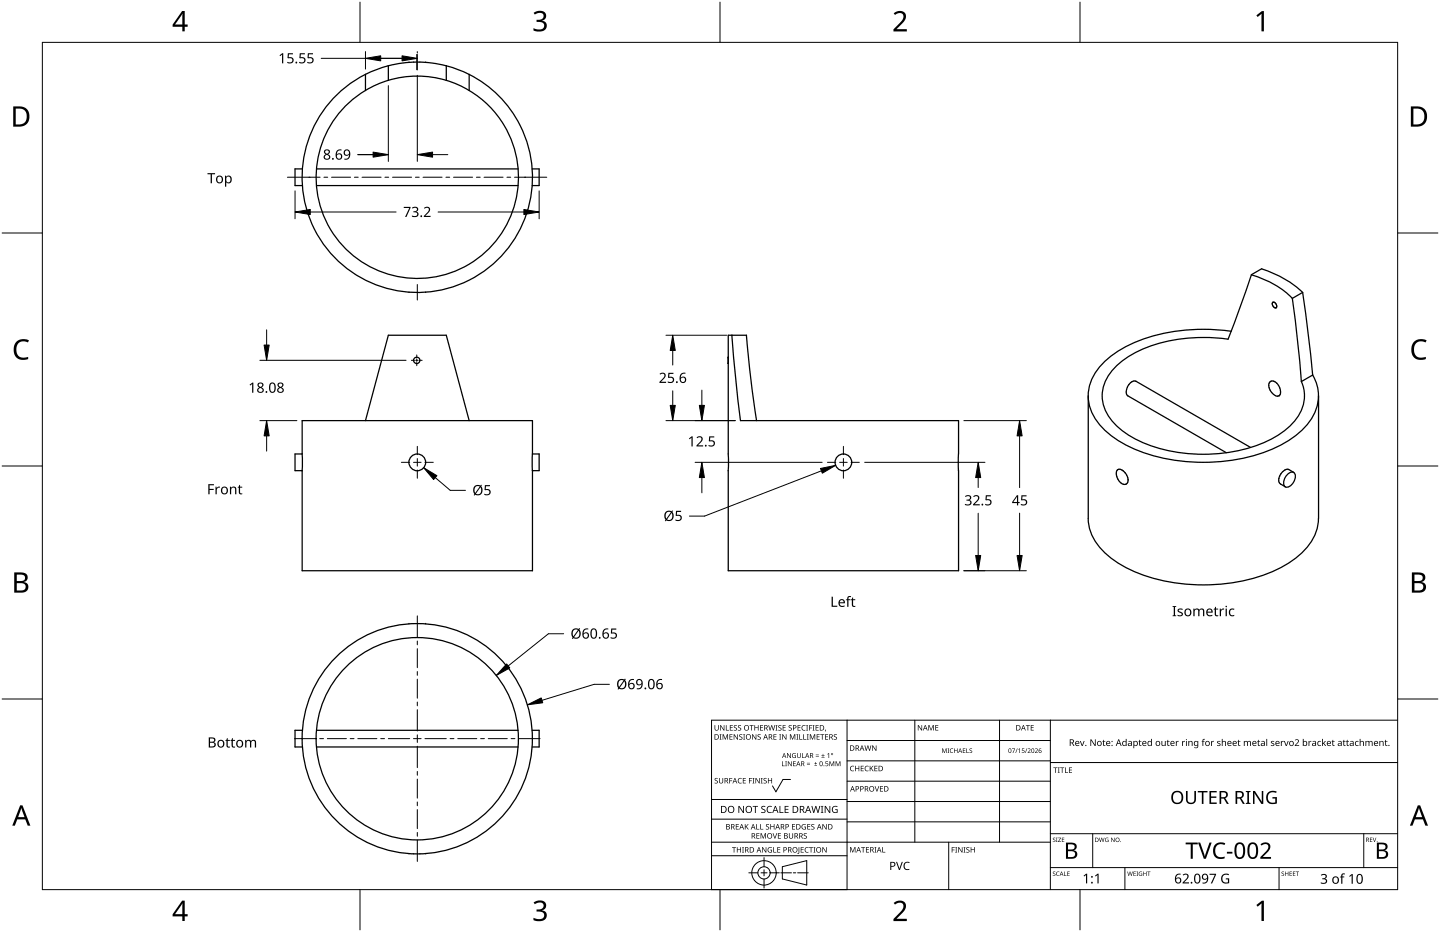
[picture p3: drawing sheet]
<svg xmlns="http://www.w3.org/2000/svg" width="432mm" height="279mm" viewBox="0 0 432 279" stroke-linecap="round" stroke-linejoin="round" font-family="sans-serif">
<g fill="none" stroke="#000" stroke-width=".38">
<path d="M116.4 19.7a34.5 34.5 0 0 0-19.6 53.2 34.5 34.5 0 0 0 56.7 0 34.5 34.5 0 0 0-19.7-53.2M116.4 19.7a34.3 34.3 0 0 1 17.4 0M116.4 19.7v4.4M122.6 18.6v.1M124 18.6h.1M125.9 18.6h.1M127.6 18.6v.1M133.8 19.7v4.4M109.6 22.3v4.8M116.4 24.1a30.3 30.3 0 0 0-16 46.7 30.3 30.3 0 0 0 49.4 0 30.3 30.3 0 0 0-16-46.7M116.4 24.1a30.3 30.3 0 0 1 17.4 0M140.7 22.3v4.8"/>
<path d="M90.7 50.6h-2.2v5h2.2M94.9 55.6h60.5M155.4 50.6h-60.5M159.6 50.6h2.1v5h-2.1M122.6 87.6v.1M127.6 87.6v.1M369.2 99.3a56.4 56.4 0 0 0-29.9 3.8 23.1 23.1 0 0 0-12.1 11 13 13 0 0 0 3.8 14.6 40.7 40.7 0 0 0 24.5 9.7 51.7 51.7 0 0 0 30.6-6.2 18 18 0 0 0 9.2-12 11.8 11.8 0 0 0-1.7-7.8M375.3 82.3l3-1.7a31.3 31.3 0 0 1 12.3 7.1l1.8 13.3 1.2 11.4M381.7 90.7a.97 .97 0 0 1 1 .5 .97 .97 0 0 1-.2 1.1 1.19 1.19 0 0 1-.8-1.6zM382.7 92.3h.1M390.6 87.7l-3.1 1.7M218.4 107.1h.1"/>
<path d="M218.4 109v27.1M218.4 107.1v1.7M218.4 108.9v.1M218.4 107.1v-6.6h5.4a350 350 0 0 0 3.1 25.6M218.4 107.1v1.8M218.4 109h.1M219.5 100.5l1.1 13.1 1.4 12.5h65.4v10M335.1 109.4a37.4 37.4 0 0 1 23.3-8.2h4.9l5 .5 6.9-19.3a27.6 27.6 0 0 1 12.3 7.1l2.4 20.4a30.4 30.4 0 0 0 1.2 7.5 12.7 12.7 0 0 1-5.8 11.6 41.3 41.3 0 0 1-26.9 7.1 37.6 37.6 0 0 1-23.3-8.2 11.5 11.5 0 0 1-3-14.8l.8-1.3zM380.9 114.4a2.18 2.18 0 0 1 2.8 1.9l.3 .8a1.19 1.19 0 0 1-.5 1.6 1.19 1.19 0 0 1-1.6-.5 2.87 2.87 0 0 1-1-3.8zM383.5 118.7h.1M393.7 112.4l-3.4 2M395.4 118.7v36.7a14.9 14.9 0 0 1-6.1 11.3 44 44 0 0 1-25.8 8.6 50.2 50.2 0 0 1-27.9-6.3 18.1 18.1 0 0 1-9.2-12l-.1-38.3"/>
<path d="M90.6 136.1v5M90.6 126.1h69.1v10h2v5h-2v30h-69.1v-30h-2.1v-5h2.1zM109.6 126.1l6.8-25.6h17.4l6.9 25.6M159.6 136.1v5M218.4 136.1v5M287.4 136.1v5M375 134.1l-34.3-19.8a2.54 2.54 0 0 0-2.9 2.5l-.1 1.2 .4 .6 29.6 17.1M287.4 141.1v30h-69v-30M335.1 140.9a2.48 2.48 0 0 1 3 2.1 1.37 1.37 0 0 1 .1 1.5 1.37 1.37 0 0 1-1.4 .7 3.3 3.3 0 0 1-1.7-4.3zM386.2 142.1a1.25 1.25 0 0 1 1.7-.4 1.25 1.25 0 0 1 .5 1.6 2.83 2.83 0 0 1-3 2.7 2.85 2.85 0 0 1 .8-3.9zM387.9 141.6l-1.4-.8a3 3 0 0 0-3.1 3.1l.3 1 1.7 1M122.6 186.9v.1"/>
<path d="M127.6 186.9v.1M90.7 218.9h-2.2v5h2.2M155.4 218.9h-60.5M159.6 218.9h2.1v5h-2.1M94.9 223.9h60.5M122.6 255.9v.1M124 255.9h.1M125.9 256h.1M127.6 255.9v.1"/>
<circle cx="125" cy="108" r=".96"/>
<circle cx="125.1" cy="138.6" r="2.51"/>
<circle cx="252.9" cy="138.6" r="2.5"/>
<circle cx="125.1" cy="221.4" r="30.3"/>
<circle cx="125.1" cy="221.4" r="34.5"/>
</g>
<g fill="none" stroke="#000" stroke-width=".3">
<path d="M125 16.3v4.6M125.1 16.3v4.7M96 53.1h-9.8M98.3 53.1h-1.2M105.1 53.1h-5.7M107.4 53.1h-1.1M114.3 53.1h-5.7M116.6 53.1h-1.2M123.4 53.1h-5.7M125.7 53.1h-1.1M132.6 53.1h-5.7M134.9 53.1h-1.2"/>
<path d="M141.7 53.1h-5.7M144 53.1h-1.1M150.9 53.1h-5.8M153.1 53.1h-1.1M164 53.1h-9.7M125.1 85.3v4.6"/>
</g>
<path d="M12.7 12.7h406.4v254h-406.4z" fill="none" stroke="#000" stroke-width=".3"/>
<path d="M107.9 .6v12.1M215.9 .6v12.1M323.8 .6v12.1M.6 69.9h12.1M419.1 69.9h12.1M.6 139.7h12.1M419.1 139.7h12.1M.6 209.6h12.1M419.1 209.6h12.1M107.9 266.7v12.1M215.9 266.7v12.1M323.8 266.7v12.1" fill="none" stroke="#000" stroke-width=".3"/>
<g fill="#000">
<path d="M160 3.9a2.36 2.36 0 0 1 3.7 .5 1.49 1.49 0 0 1-1.2 1.8 1.62 1.62 0 0 1 1.5 1.8 1.62 1.62 0 0 1-1.8 1.4l-2.2-.3v-.7a2.16 2.16 0 0 0 3.2-.5 1.23 1.23 0 0 0-1.7-1.3h-.6v-.7a1.55 1.55 0 0 0 2.1-1.1 1.51 1.51 0 0 0-2.6-.4zM268 4a2.07 2.07 0 0 1 2.1-.8 2.07 2.07 0 0 1 1.6 1.7 4 4 0 0 1-1.6 2.6l-1.2 1.2h3v.7h-4v-.6l1.6-1.6a2.6 2.6 0 0 0 1.2-2.9 1.64 1.64 0 0 0-2.3 .2zM376.7 4.6l1.7-1.3h.6v6.1h-.7v-5.3l-1.2 1zM4.9 102.5a3.4 3.4 0 0 1 3.8-.5l-.3 .7a2.3 2.3 0 0 0-2.7 .1 2.3 2.3 0 0 0-.8 2.5 2.15 2.15 0 0 0 3.2 1.8l.4-.1v.7a3 3 0 0 1-3.5-.4 3 3 0 0 1-.8-3.4zM424 102.5a3.4 3.4 0 0 1 3.8-.5l-.3 .7-1.6-.4a2.55 2.55 0 0 0-1.9 2.4 2.55 2.55 0 0 0 1.6 2.5l2-.2v.7a3 3 0 0 1-3.5-.4 3 3 0 0 1-.8-3.4zM160 270.6a2.36 2.36 0 0 1 3.7 .5 1.49 1.49 0 0 1-1.2 1.8 1.62 1.62 0 0 1 1.5 1.8 1.62 1.62 0 0 1-1.8 1.4l-2.2-.3v-.7a2.16 2.16 0 0 0 3.2-.5 1.23 1.23 0 0 0-1.7-1.3h-.6v-.7a1.55 1.55 0 0 0 2.1-1.1 1.51 1.51 0 0 0-2.6-.4zM268 270.7a2.07 2.07 0 0 1 2.1-.8 2.07 2.07 0 0 1 1.6 1.7 4 4 0 0 1-1.6 2.6l-1.2 1.2h3v.7h-4v-.6l1.6-1.6a2.6 2.6 0 0 0 1.2-2.9 1.64 1.64 0 0 0-2.3 .2zM376.7 271.3l1.7-1.3h.6v6.1h-.7v-5.3l-1.2 1z"/>
<path d="M54.6 3.3h.8v4.1h.9v.6h-.9v1.4h-.7v-1.4h-2.9v-.6zM54.7 4.1l-2.2 3.3h2.2z"/>
<path d="M4 31.9h1.8a3 3 0 0 1 3 3.1 3 3 0 0 1-3.1 3h-1.7zM4.7 32.6v4.7h.9a2.43 2.43 0 0 0 2.4-1.9 2.43 2.43 0 0 0-1.5-2.8z"/>
<path d="M423.1 31.9h1.8a3 3 0 0 1 3 3.1 3 3 0 0 1-3.1 3h-1.7zM423.8 32.6v4.7h.9a2.43 2.43 0 0 0 2.4-1.9 2.43 2.43 0 0 0-1.5-2.8z"/>
<path d="M4.3 171.6h1.7a1.71 1.71 0 0 1 2.3 1.8 1.39 1.39 0 0 1-1.1 1.1 1.64 1.64 0 0 1 1.3 2 1.64 1.64 0 0 1-2.1 1.2h-2.1zM5 174.8v2.2h1.3a1.15 1.15 0 0 0 1.4-1.1 1.15 1.15 0 0 0-1.5-1.1zM5 172.3v1.9h1.2a1.04 1.04 0 0 0 1.3-1.1 1.04 1.04 0 0 0-1.5-.8z"/>
<path d="M423.4 171.6h1.7a1.71 1.71 0 0 1 2.3 1.8 1.39 1.39 0 0 1-1.1 1.1 1.64 1.64 0 0 1 1.3 2 1.64 1.64 0 0 1-2.1 1.2h-2.1zM424.1 174.8v2.2h1.3a1.15 1.15 0 0 0 1.4-1.1 1.15 1.15 0 0 0-1.5-1.1zM424.1 172.3v1.9h1.2a1.04 1.04 0 0 0 1.3-1.1 1.04 1.04 0 0 0-1.5-.8z"/>
<path d="M6 241.4h.7l2.4 6.1h-.8l-.7-1.9h-2.4l-.7 1.9h-.8zM6.4 242.2l-1 2.8h2z"/>
<path d="M425.1 241.4h.7l2.4 6.1h-.8l-.7-1.9h-2.4l-.7 1.9h-.8zM425.5 242.2l-1 2.8h2z"/>
<path d="M54.6 270h.8v4.1h.9v.6h-.9v1.4h-.7v-1.4h-2.9v-.6zM54.7 270.8l-2.2 3.3h2.2z"/>
</g>
<g fill="none" stroke="#000" stroke-width=".3">
<path d="M254 215.9v50.8h-40.6v-50.8h205.7M274.3 215.9v36.6M299.7 215.9v36.6M315 215.9v50.8M213.4 239.7h40.6M237 233.7h-2.2l-2.1 3.7-1.1-1.8M254 222h61M254 228.1h61M254 234.2h61M315 228.6h104.1M213.4 256.5h40.6M213.4 252.5h101.6"/>
<path d="M213.4 245.6h40.6M229.1 257.1v2.7M234.6 259.8l7.3-1.8v7.3l-7.3-1.8zM254 240.3h61M254 246.4h61M284.5 252.5v14.2M315 249.9h104.1M327.7 249.9v10.2M408.9 249.9v10.2M224.5 261.7h2.8M228.2 261.7h1.8M229.1 260.7v1.9"/>
<path d="M229.1 263.5v2.7M230.9 261.7h2.8M234.1 261.7h3.2M237.9 261.7h.7M239.2 261.7h3.2M315 260.1h104.1M337.3 260.1v6.6M383.5 260.1v6.6"/>
<circle cx="229.1" cy="261.7" r="3.7"/>
<circle cx="229.1" cy="261.7" r="1.83"/>
</g>
<g fill="#000">
<path d="M214.3 217.4h.2v1a.42 .42 0 0 0 .4 .5 .42 .42 0 0 0 .4-.5v-1h.2v1a.62 .62 0 0 1-.6 .6 .62 .62 0 0 1-.6-.6zM215.9 217.4h.3l.8 1.3v-1.3h.2v1.6h-.2l-.9-1.3v1.3h-.2zM217.7 217.4h.2v1.4h.7v.2h-.9zM218.9 217.4h.9v.2h-.7v.5h.6v.1h-.6v.6h.7v.2h-.9zM220.1 217.5l.6-.1 .3 .1-.1 .1a.38 .38 0 0 0-.5-.1 .38 .38 0 0 0-.1 .5 .38 .38 0 0 0 .4 .2 .51 .51 0 0 1 .1 .8 .51 .51 0 0 1-.8-.2h.1a.41 .41 0 0 0 .6 .1 .41 .41 0 0 0 .1-.6 .41 .41 0 0 0-.5-.1zM221.4 217.5l.5-.1 .3 .1v.1a.38 .38 0 0 0-.5-.1 .38 .38 0 0 0-.2 .5 .38 .38 0 0 0 .5 .2 .51 .51 0 0 1 .1 .8 .51 .51 0 0 1-.8-.2h.1a.41 .41 0 0 0 .5 .1 .41 .41 0 0 0 .1-.6 .41 .41 0 0 0-.5-.1zM224.8 217.4h1.2v.2h-.5v1.4h-.2v-1.4h-.5zM226.2 217.4h.2v.7h.9v-.7h.2v1.6h-.2v-.7h-.9v.7h-.2zM227.9 217.4h.9v.2h-.7v.5h.7v.1h-.7v.6h.7v.2h-.9zM230.4 217.4h.2l.3 1.4 .4-1.4h.2l.4 1.4 .3-1.4h.2l-.4 1.6h-.2l-.4-1.4-.4 1.4h-.2zM232.6 217.4h.5l-.2 .2v1.2l.2 .2h-.5l.1-.2v-1.2zM233.4 217.5l.6-.1 .3 .1v.1a.38 .38 0 0 0-.5-.1 .38 .38 0 0 0-.2 .5 .38 .38 0 0 0 .5 .2 .51 .51 0 0 1 .1 .8 .51 .51 0 0 1-.9-.2h.2a.41 .41 0 0 0 .5 .1 .41 .41 0 0 0 .1-.6 .41 .41 0 0 0-.5-.1z"/>
<path d="M234.7 217.4h.9v.2h-.7v.5h.7v.1h-.7v.6h.7v.2h-.9zM236.5 217.5l.6-.1 .3 .1v.1a.38 .38 0 0 0-.5-.1 .38 .38 0 0 0-.2 .5 .38 .38 0 0 0 .5 .2 .51 .51 0 0 1 .1 .8 .51 .51 0 0 1-.9-.2h.2a.41 .41 0 0 0 .5 .1 .41 .41 0 0 0 .1-.6 .41 .41 0 0 0-.5-.1zM239.2 217.4h.9v.2h-.7v.5h.6v.1h-.6v.6h.7v.2h-.9zM240.5 217.6l.6-.2 .5 .1-.1 .1a.65 .65 0 0 0-1 .6 .65 .65 0 0 0 1 .6 .77 .77 0 0 1-1.1-.1 .77 .77 0 0 1 .1-1.1zM241.7 217.4h.6l-.2 .2v1.2l.2 .2h-.6l.2-.2v-1.2zM242.6 217.4h.9v.2h-.7v.5h.7v.2h-.7v.7h-.2zM243.7 217.4h.6l-.2 .2v1.2l.2 .2h-.6l.2-.2v-1.2zM244.6 217.4h.9v.2h-.7v.5h.6v.1h-.6v.6h.7v.2h-.9zM247.5 218.7l.2 .1-.3 .5zM275.2 217.4h.3l.8 1.3v-1.3h.2v1.6h-.2l-.9-1.4v1.4h-.2zM278.4 217.4h.3l.5 1.3 .5-1.3h.3v1.6h-.2v-1.4l-.7 1.4-.5-1.4v1.4h-.2zM280.5 217.4h.9v.1h-.7v.6h.6v.1h-.6v.6h.7v.2h-.9z"/>
<path d="M307.6 217.4h1.2v.1h-.5v1.5h-.2v-1.5h-.5zM309.1 217.4h.9v.1h-.7v.6h.6v.1h-.6v.6h.7v.2h-.9zM214.4 233.4l.5-.2 .3 .1v.2a.38 .38 0 0 0-.5-.2 .38 .38 0 0 0-.2 .5 .38 .38 0 0 0 .5 .2l.3 .3-.2 .5-.6 .1-.2-.1 .1-.2a.41 .41 0 0 0 .5 .1 .41 .41 0 0 0 .1-.5 .41 .41 0 0 0-.5-.2zM215.8 220.1h.6l-.2 .2v1.3l.2 .1h-.6l.2-.1v-1.3zM215.6 233.2h.2v1.1a.42 .42 0 0 0 .4 .4 .42 .42 0 0 0 .4-.4v-1.1h.2v1.1a.62 .62 0 0 1-.6 .6 .62 .62 0 0 1-.6-.6zM216.7 220.1h.3l.5 1.3 .5-1.3h.3v1.6h-.2v-1.4l-.7 1.4-.5-1.4v1.4h-.2zM218.7 233.2h.9v.2h-.7v.6h.6v.2h-.6v.7h-.2zM218.7 220.1h1v.2h-.7v.5h.6v.2h-.6v.6h.7v.1h-1zM220 220.1h.2l.9 1.4v-1.4h.2v1.6h-.2l-.9-1.3v1.3h-.2zM221.4 233.4l.6-.2 .5 .1-.1 .2a.66 .66 0 0 0-1 .6 .66 .66 0 0 0 1 .5 .77 .77 0 0 1-1.1-.1 .77 .77 0 0 1 .1-1.1zM221.7 220.3l.6-.2 .3 .1-.1 .2a.38 .38 0 0 0-.5-.2 .38 .38 0 0 0-.1 .5 .38 .38 0 0 0 .5 .2l.2 .3-.1 .4-.7 .1h-.2l.1-.2a.41 .41 0 0 0 .6 .1 .41 .41 0 0 0 .1-.5 .41 .41 0 0 0-.5-.2zM222.8 220.1h.6l-.2 .2v1.3l.2 .1h-.6l.2-.1v-1.3z"/>
<path d="M222.7 233.2h.9v.2h-.7v.5h.7v.2h-.7v.6h.7v.2h-.9zM224.6 233.2h.9v.2h-.7v.6h.7v.2h-.7v.7h-.2zM225.6 233.2h.6l-.2 .2v1.3l.2 .2h-.6l.2-.2v-1.3zM225.5 220.1h.3l.8 1.4v-1.4h.2v1.6h-.2l-.9-1.3v1.3h-.2zM226.5 233.2h.3l.8 1.4v-1.4h.2v1.7h-.2l-.9-1.4v1.4h-.2zM227.2 220.3l.6-.2 .3 .1v.2a.38 .38 0 0 0-.5-.2 .38 .38 0 0 0-.2 .5 .38 .38 0 0 0 .5 .2l.2 .3-.1 .4-.7 .1h-.2l.1-.2a.41 .41 0 0 0 .6 .1 .41 .41 0 0 0 .1-.5 .41 .41 0 0 0-.5-.2zM228.1 233.2h.6l-.2 .2v1.3l.2 .2h-.6l.2-.2v-1.3zM229 233.4l.6-.2 .3 .1-.1 .2a.38 .38 0 0 0-.5-.2 .38 .38 0 0 0-.1 .5 .38 .38 0 0 0 .5 .2l.2 .3-.1 .5-.7 .1-.2-.1 .1-.2a.41 .41 0 0 0 .6 .1 .41 .41 0 0 0 .1-.5 .41 .41 0 0 0-.5-.2zM230.3 233.2h.2v.7h.8v-.7h.2v1.7h-.2v-.8h-.8v.8h-.2zM231.9 220.1h.9v.2h-.7v.5h.7v.2h-.7v.6h.7v.1h-.9zM233.7 220.1h.5l-.2 .2v1.3l.2 .1h-.5l.1-.1v-1.3zM234.5 228.2h.2v1.3h.6v.2h-.8z"/>
<path d="M234.6 220.1h.2l.9 1.4-.1-1.4h.2v1.6h-.2l-.9-1.3v1.3h-.1zM235.4 228.2h.6l-.2 .2v1.1l.2 .2h-.6l.2-.2v-1.1zM236 225.8h.2l.8 1.2v-1.2h.2v1.4h-.3l-.7-1.2v1.2h-.2zM236.3 228.2h.2l.7 1.2v-1.2h.2v1.5h-.2l-.8-1.2v1.2h-.1zM236.9 220.1h.3l.5 1.3 .5-1.3h.3v1.6h-.2v-1.4l-.7 1.4-.6-1.4 .1 1.4h-.2zM237.7 226l.5-.2h.5l-.2 .2a.6 .6 0 0 0-.8 .5 .6 .6 0 0 0 .8 .6v-.5l-.3-.1h.5v.7a.8 .8 0 0 1-1.1-.2 .8 .8 0 0 1 .1-1zM237.8 228.2h.8v.2h-.6v.4h.6v.2h-.6v.5h.6v.2h-.8zM238.8 220.1h.6l-.2 .2v1.3l.2 .1h-.6l.2-.1v-1.3zM239.7 220.1h.2v1.5h.7v.1h-.9zM239 225.8h.2v.9a.38 .38 0 0 0 .4 .4 .38 .38 0 0 0 .4-.4v-.9h.1v.9a.56 .56 0 0 1-.5 .5 .56 .56 0 0 1-.6-.5zM240.5 225.8h.2v1.3h.6v.1h-.8zM240.9 220.1h.2v1.5h.7v.1h-.9z"/>
<path d="M242 229.1l.9 .1zM242 228.7l.9 .1zM241.9 220.1h.6l-.2 .2v1.3l.2 .1h-.6l.2-.1v-1.3zM242.8 220.1h.3l.5 1.3 .6-1.3h.3v1.6h-.3l.1-1.4-.8 1.4-.5-1.4v1.4h-.2zM244.5 228.5l.5 .3-.3 .1-.1 .3-.1-.3-.3-.1h.3zM244.6 226.6l1 .2zM244.6 226.2l1 .2zM244.2 229.5h.8zM244.9 220.1h.9v.2h-.7v.5h.7v.2h-.7v.6h.7v.1h-.9zM246.3 227.1l1 .1zM246 220.1h1.2v.2h-.5v1.4h-.2v-1.4h-.5zM246.7 226l.2 .4h.4l-.4 .2v.4l-.2-.4h-.4l.4-.2z"/>
<path d="M247.6 228.2h.7v.2h-.6v.4a.49 .49 0 0 1 .6 .2 .49 .49 0 0 1-.2 .7 .49 .49 0 0 1-.6-.2 .41 .41 0 0 0 .6 0 .41 .41 0 0 0 0-.6 .41 .41 0 0 0-.6 0zM247.4 220.1h.9v.2h-.7v.5h.7v.2h-.7v.6h.7v.1h-.9zM248.1 226.1l.5-.3v1.4h-.2l.1-1.2zM248.7 228.2h.3l.4 1.2 .5-1.2h.3v1.5h-.2v-1.3l-.7 1.3-.4-1.3v1.3h-.2zM250.1 220.3l.5-.2 .4 .1-.1 .2a.38 .38 0 0 0-.5-.2 .38 .38 0 0 0-.2 .5 .38 .38 0 0 0 .5 .2l.3 .3-.1 .4-.7 .1h-.2l.1-.2a.41 .41 0 0 0 .5 .1 .41 .41 0 0 0 .2-.5 .41 .41 0 0 0-.6-.2zM250.6 228.2h.2l.5 1.2 .4-1.2h.3v1.5h-.2v-1.3l-.6 1.3-.5-1.3v1.3h-.1zM255.1 229.8l.6-.2 .4 .1-.1 .1a.66 .66 0 0 0-.9 .6 .66 .66 0 0 0 1 .6 .77 .77 0 0 1-1.1-.1 .77 .77 0 0 1 .1-1.1zM256.4 229.6h.2v.7h.9v-.7h.2v1.6h-.2v-.8h-.9v.8h-.2zM258.1 229.6h.9v.2h-.7v.5h.7v.1h-.7v.6h.7v.2h-.9zM259.5 229.8l.6-.2 .4 .1-.1 .1a.66 .66 0 0 0-.9 .6 .66 .66 0 0 0 .9 .6 .77 .77 0 0 1-1.1-.1 .77 .77 0 0 1 .2-1.1zM259.2 223.5h.2l.4 1.3 .3-1.3h.3l.3 1.3 .4-1.3h.2l-.5 1.6h-.2l-.4-1.4-.3 1.4h-.2zM260.8 229.6h.2v.8l.7-.8h.3l-.7 .7 .7 .9h-.3l-.5-.8-.2 .8h-.2z"/>
<path d="M262.3 235.7h.2l.5 1.4 .4-1.4h.2l-.5 1.6h-.2zM261.5 223.5h.3l.8 1.3v-1.3h.2v1.6h-.2l-.9-1.4v1.4h-.2zM262.2 229.6h.9v.2h-.7v.5h.7v.1h-.7v.6h.7v.2h-.9zM263.9 235.7h.9v.2h-.7v.5h.6v.1h-.6v.6h.7v.2h-.9zM282.5 224.4h.3l.4 1.1 .4-1.1h.3v1.3h-.2v-1.2l-.6 1.2-.4-1.2v1.2h-.2zM284.1 224.4h.5l-.1 1.2 .1 .1h-.5l.2-.1zM285 224.5l.8-.1-.3 .1a.55 .55 0 0 0-.5 .7 .55 .55 0 0 0 .8 .3 .64 .64 0 0 1-.9 0 .64 .64 0 0 1 .1-1zM286.1 224.4h.2v.5h.7v-.5h.1v1.3h-.1v-.6h-.7v.6h-.2zM288.7 224.4h.8l-.6 .1v.4h.5l-.5 .2v.5l.6 .1h-.8zM289.8 224.4h.1v1.2l.6 .1h-.7zM290.8 224.5l.4-.2 .3 .3a.33 .33 0 0 0-.5-.1 .33 .33 0 0 0-.1 .4 .33 .33 0 0 0 .5 .2 .43 .43 0 0 1-.1 .6 .43 .43 0 0 1-.6-.2 .33 .33 0 0 0 .5 .2 .33 .33 0 0 0 0-.5l-.4-.3zM303.5 224.4h.9l-.6 1.3h-.2l.6-1.2z"/>
<path d="M305 224.4h.1l-.6 1.3zM305.3 224.7l.5-.3v1.3h-.1v-1.2zM306.5 224.4h.6l-.5 .1v.4a.45 .45 0 0 1 .6 .2 .45 .45 0 0 1-.2 .6 .45 .45 0 0 1-.6-.2 .39 .39 0 0 0 .5 .1 .39 .39 0 0 0 .1-.6 .39 .39 0 0 0-.6 0zM307.9 224.4h.1l-.6 1.3zM308.2 224.5a.49 .49 0 0 1 .8 .1 .49 .49 0 0 1-.4 .7l-.2 .3 .6 .1h-.9l.4-.5a.37 .37 0 0 0 .4-.5 .37 .37 0 0 0-.6-.1zM310.3 224.5a.49 .49 0 0 1 .8 .1 .49 .49 0 0 1-.3 .7l-.3 .3 .7 .1h-.9l.4-.5a.37 .37 0 0 0 .4-.5 .37 .37 0 0 0-.7-.1zM315.9 230.1h1.2v.1h-.5v1.5h-.2v-1.5h-.5zM317.2 230.1h.6l-.2 .1v1.3l.2 .2h-.6l.2-.2v-1.3zM317.9 230.1h1.2v.1h-.5v1.5h-.2v-1.5h-.5zM319.4 230.1h.2v1.4h.7v.2h-.9zM320.5 230.1h.9v.1h-.7v.6h.7v.1h-.7v.6h.7v.2h-.9zM355.6 237.1h.5v2.5a1.01 1.01 0 0 0 1 1 1.01 1.01 0 0 0 1-1v-2.5h.5v2.5a1.5 1.5 0 0 1-1.5 1.5 1.5 1.5 0 0 1-1.5-1.5z"/>
<path d="M380.2 237.6a2.49 2.49 0 0 1 2.6-.3l-.1 .4a1.6 1.6 0 0 0-2.5 1.2 1.6 1.6 0 0 0 2.2 1.6v-1.1h-.8v-.4h1.3v1.9a2.12 2.12 0 0 1-3.2-1.2v-.2a2.22 2.22 0 0 1 .5-1.9zM219.5 254h1.2v.1h-.5v1.5h-.2v-1.5h-.5zM220.6 247.1h.9v.1h-.7v.5h.7v.2h-.7v.6h.7v.2h-.9zM221 254h.2v.6h.8v-.6h.2v1.6h-.2v-.8h-.8v.8h-.2zM221.4 241.6h.3l1.2 1.8-.1-1.8h.3v2.1h-.3l-1.1-1.7v1.7h-.3zM222.5 254h.6l-.2 .1v1.3l.2 .2h-.6l.2-.2v-1.3zM223.3 247.1h.2v.8l.8-.8h.2l-.6 .7 .6 .9h-.2l-.6-.8-.2 .8h-.2zM225.7 241.6h1.6v.2h-.7v1.9h-.2v-1.9h-.7zM226.8 247.1h.2v1.4h.7v.2h-.9zM226.8 249.8h.9v.2h-.7v.5h.7v.1h-.7v.6h.7v.2h-.9zM228 247.1h.2v1.4h.7v.2h-.9zM228.1 249.8h.3l.5 1.3 .5-1.3h.3v1.6h-.2v-1.4l-.7 1.4-.5-1.4v1.4h-.2z"/>
<path d="M228.4 241.8l.4-.2 .7 .1-.2 .2a.44 .44 0 0 0-.8 .1 .44 .44 0 0 0 .6 .6h.1a.66 .66 0 0 1 .3 1 .66 .66 0 0 1-1 .1l-.3-.1v-.2l.3 .1a.47 .47 0 0 0 .8-.3 .47 .47 0 0 0-.6-.5l-.4-.4zM228.5 254h.3l.8 1.3v-1.3h.2v1.6h-.2l-.9-1.4v1.4h-.2zM229.7 247.2l.6-.2 .3 .1v.2a.38 .38 0 0 0-.5-.1 .38 .38 0 0 0-.2 .4 .38 .38 0 0 0 .5 .2l.3 .3-.2 .5-.7 .1-.2-.1 .2-.1a.41 .41 0 0 0 .5 0 .41 .41 0 0 0 .1-.5 .41 .41 0 0 0-.5-.2zM230.2 241.9l.5-.3 .8 .1-.1 .2-.5-.1a.86 .86 0 0 0-.7 1.1 .86 .86 0 0 0 1.2 .5v.3a1.1 1.1 0 0 1-1.4-.4 1.1 1.1 0 0 1 .2-1.4zM230.4 254.2l.7-.3 .4 .1-.1 .2a.67 .67 0 0 0-1 .5 .67 .67 0 0 0 .9 .7v-.5h-.4v-.2h.6v.8a.88 .88 0 0 1-1.2-.2 .88 .88 0 0 1 .1-1.1zM231.7 249.8h.2l.5 1.4 .4-1.4h.2l-.5 1.6h-.2zM231.9 254h.2v1.4h.7v.2h-.9zM231 247.1h.2v.6h.8v-.6h.2v1.6h-.2v-.8h-.8v.8h-.2zM233.7 241.6h.3v1.9h.9v.2h-1.2zM233.1 254h.9v.1h-.7v.5h.6v.2h-.6v.6h.7v.2h-.9zM233.3 249.8h.9v.2h-.7v.5h.6v.1h-.6v.6h.7v.2h-.9zM235.3 241.6h1.2v.2h-1v.7h.9v.2h-.9v.8h1v.2h-1.2z"/>
<path d="M236.6 249.8h.2v1a.42 .42 0 0 0 .4 .4 .42 .42 0 0 0 .4-.4v-1h.2v1a.62 .62 0 0 1-.6 .6 .62 .62 0 0 1-.6-.6zM237.5 247.1h.9v.1h-.7v.5h.7v.2h-.7v.6h.7v.2h-.9zM239.5 254h.2v1.7l-.5 .3-.1-.2 .4-.2zM240.1 254h.9v.1h-.7v.5h.7v.2h-.7v.6h.7v.2h-.9zM240.6 247.3l.7-.3 .4 .1-.1 .2a.67 .67 0 0 0-1 .5 .67 .67 0 0 0 .9 .7v-.5h-.4v-.2h.6v.8a.88 .88 0 0 1-1.2-.2 .88 .88 0 0 1 .1-1.1zM241.1 249.9l.5-.1h.3v.2a.38 .38 0 0 0-.5-.1 .38 .38 0 0 0-.2 .5 .38 .38 0 0 0 .5 .2 .53 .53 0 0 1 .2 .8 .53 .53 0 0 1-.9 0l.1-.2a.41 .41 0 0 0 .5 .1 .41 .41 0 0 0 .1-.6 .41 .41 0 0 0-.5-.1zM241.5 254.2l.6-.3 .4 .1-.1 .2a.65 .65 0 0 0-.9 .6 .65 .65 0 0 0 .9 .6 .77 .77 0 0 1-1.1-.1 .77 .77 0 0 1 .2-1.1zM242.1 247.1h.9v.1h-.7v.5h.6v.2h-.6v.6h.7v.2h-.9zM242.6 254h1.2v.1h-.5v1.5h-.2v-1.5h-.5zM243.3 247.2l.6-.2 .3 .1-.1 .2a.38 .38 0 0 0-.5-.1 .38 .38 0 0 0-.1 .4 .38 .38 0 0 0 .5 .2l.2 .3-.1 .5-.7 .1-.2-.1 .1-.1a.41 .41 0 0 0 .6 0 .41 .41 0 0 0 .1-.5 .41 .41 0 0 0-.5-.2zM243.9 254h.6l-.2 .1v1.3l.2 .2h-.6l.2-.2v-1.3zM243.3 241.6h.3l.4 1.8 .5-1.8h.3l.5 1.8 .4-1.8h.3l-.6 2.1h-.3l-.5-1.8-.5 1.8h-.2z"/>
<path d="M246.1 241.6h.8l-.3 .2v1.7l.3 .2h-.8l.3-.2v-1.7zM246.6 254h.2l.9 1.3v-1.3h.2v1.6h-.3l-.8-1.4v1.4h-.2zM246.6 247.1h.2l.9 1.3v-1.3h.2v1.6h-.2l-.9-1.4v1.4h-.2zM247.3 241.6h.3l1.1 1.8v-1.8h.3v2.1h-.3l-1.2-1.7v1.7h-.2zM249.7 241.9l1-.3 .5 .1-.1 .2a.87 .87 0 0 0-1.4 .7 .87 .87 0 0 0 1.2 .9v-.7h-.4v-.2h.7v1a1.15 1.15 0 0 1-1.5-.2 1.15 1.15 0 0 1 0-1.5zM254.9 253.9h.3l.5 1.4 .5-1.4h.3v1.7h-.2v-1.5l-.7 1.5-.5-1.5v1.5h-.2zM258.2 253.9h1.2v.2h-.5v1.5h-.2v-1.5h-.5zM259.7 253.9h.9v.2h-.7v.5h.6v.2h-.6v.6h.7v.2h-.9zM262.2 253.9h.6l-.2 .2v1.3l.2 .2h-.6l.2-.2v-1.3zM264.6 253.9h.2v1.5h.7v.2h-.9zM268.7 258.4h.3l.7 2.1 .7-2.1h.3l-.8 2.4h-.3zM271.2 258.7l.9-.4 .7 .2-.2 .2a.97 .97 0 0 0-1.4 .9 .97 .97 0 0 0 1.5 .9v.2a1.27 1.27 0 0 1-1.6-.4 1.27 1.27 0 0 1 .1-1.6z"/>
<path d="M285.4 254h.9v.1h-.7v.6h.6v.2h-.6v.7h-.2zM286.4 254h.6l-.2 .1v1.3l.2 .2h-.6l.2-.2v-1.3zM287.3 254h.3l.8 1.3v-1.3h.2v1.6h-.2l-.9-1.4v1.4h-.2zM288.9 254h.6l-.2 .1v1.3l.2 .2h-.6l.2-.2v-1.3zM289.8 254.1l.6-.2 .3 .1-.1 .2a.38 .38 0 0 0-.5-.1 .38 .38 0 0 0-.1 .5 .38 .38 0 0 0 .5 .1l.2 .3-.1 .5-.7 .1-.2-.1 .1-.1a.41 .41 0 0 0 .6 0 .41 .41 0 0 0 .1-.5 .41 .41 0 0 0-.5-.2zM291.1 254h.2v.6h.8v-.6h.2v1.6h-.2v-.8h-.8v.8h-.2zM315.8 251.2l.4-.1 .2 .2a.32 .32 0 0 0-.4-.1 .32 .32 0 0 0-.1 .5 .32 .32 0 0 0 .4 .1 .41 .41 0 0 1 0 .6 .41 .41 0 0 1-.6-.2 .31 .31 0 0 0 .5 .2 .31 .31 0 0 0 0-.5l-.5-.3zM316.7 251.1h.4l-.1 .2 .1 1.1h-.4l.1-.1zM317.3 251.1h.9l-.7 1.2 .7 .1h-.9l.7-1.1zM318.4 251.1h.7l-.5 .2v.4h.5l-.5 .1v.5l.5 .1h-.7zM329.6 251.1h.1l.3 1.1 .3-1.1h.2l.3 1.1 .2-1.1h.2l-.3 1.3h-.2l-.3-1.1-.3 1.1h-.2zM331.5 251.3l.9-.1-.2 .1a.53 .53 0 0 0-.7 .5 .53 .53 0 0 0 .7 .5v-.4l-.2-.2h.4v.7a.71 .71 0 0 1-.9-.2 .71 .71 0 0 1 0-.9z"/>
<path d="M333.2 251.1l.9 1.1v-1.1h.1v1.3l-.9-1.1-.1 1.1zM355.5 252.6h3.7v.5h-1.5v4.3h-.7v-4.3h-1.5zM359.2 252.6h.7l1.4 4.2 1.4-4.2h.6l-1.7 4.8h-.6zM359.2 237.1h2.9v.5h-1.2v3.4h-.5v-3.4h-1.2zM362.7 237.1h2.1v.5h-1.6v1.2h1.5v.4h-1.5v1.4h1.6v.4h-2.1zM364.4 253.2a2.71 2.71 0 0 1 3-.4l-.2 .5a1.9 1.9 0 0 0-2.4 .2 1.9 1.9 0 0 0-.3 2.4 1.84 1.84 0 0 0 2.7 .9v.5a2.46 2.46 0 0 1-2.9-.4 2.46 2.46 0 0 1-.4-2.9zM367.9 255.4h1.6v.5h-1.6zM373.6 237.1h1.4v.3l-.5 .1v3.1l.5 .1v.3h-1.4v-.3l.4-.1v-3.1l-.4-.1zM375.7 237.1h.6l2.1 3.2v-3.2h.4v3.9h-.6l-2-3.2v3.2h-.5zM378 253.1a1.62 1.62 0 0 1 1.8-.6 1.62 1.62 0 0 1 1.1 1.6l-.4 .9-1.8 1.9h2.4v.5h-3.2v-.4l1.6-1.6a1.37 1.37 0 0 0 .3-2.3h-.6l-.9 .4zM410.8 251.1h.7l-.5 .2v.4h.5l-.5 .1v.5l.5 .1h-.7zM411.6 251.1h.2l.4 1.1 .3-1.1h.2l-.4 1.3z"/>
<path d="M315.8 261.4l.4-.1 .2 .2a.32 .32 0 0 0-.4-.1 .32 .32 0 0 0-.1 .4 .32 .32 0 0 0 .4 .1 .41 .41 0 0 1 0 .7 .41 .41 0 0 1-.6-.2 .31 .31 0 0 0 .5 .1 .31 .31 0 0 0 0-.5l-.5-.2zM316.9 261.4l.4-.1h.4l-.1 .2a.52 .52 0 0 0-.8 .5 .52 .52 0 0 0 .8 .4 .61 .61 0 0 1-.9-.1 .61 .61 0 0 1 .2-.9zM319.1 261.3h.1v1.1l.6 .2h-.7zM320 261.3h.7l-.5 .1v.4h.5l-.5 .2v.4l.5 .2h-.7zM324.9 262.5l1.1-.6v2.9h-.3v-2.5l-.6 .5zM328.3 262.5l1.1-.6v2.9h-.3v-2.5l-.6 .5zM338 261.3h.2l.3 1.1 .3-1.1h.1l.3 1.1 .3-1.1h.2l-.4 1.3h-.1l-.3-1.1-.4 1.1h-.1zM339.9 261.3h.7l-.6 .1v.4h.6l-.6 .2v.4l.6 .2h-.7zM340.8 261.3h.5l-.2 .1 .2 1.2h-.5l.1-.1zM341.6 261.4l.9-.1-.2 .1a.53 .53 0 0 0-.7 .6 .53 .53 0 0 0 .7 .4v-.4l-.2-.1h.4v.6a.71 .71 0 0 1-.9-.1 .71 .71 0 0 1 0-1zM342.8 261.3h.2v.5h.7v-.5h.1v1.3h-.1v-.6h-.7v.6h-.2zM344 261.3h1l-.4 .1v1.2h-.2v-1.2z"/>
<path d="M354.6 262.2a1.01 1.01 0 0 1 1.7 0 1.01 1.01 0 0 1-.5 1.6l-.7 .7h1.4v.3h-1.9v-.3l1.1-1a.69 .69 0 0 0 .3-1.1 .69 .69 0 0 0-1.2 .1zM362.7 261.9h2l-1.2 2.9h-.4l1.2-2.5h-1.6zM366.6 262.3l.4-.3 .9-.1 .6 .2-.1 .3a1.2 1.2 0 0 0-1.9 .9 1.2 1.2 0 0 0 1.7 1.2v-.9h-.6v-.3h1v1.4a1.59 1.59 0 0 1-2.1-.3 1.59 1.59 0 0 1 .1-2.1zM384.3 261.4l.5-.1 .2 .2a.32 .32 0 0 0-.4-.1 .32 .32 0 0 0-.1 .4 .32 .32 0 0 0 .4 .1 .41 .41 0 0 1 0 .7 .41 .41 0 0 1-.6-.2 .31 .31 0 0 0 .4 .1 .31 .31 0 0 0 .1-.5l-.5-.2zM385.3 261.3h.2v.5h.7v-.5h.1v1.3h-.1v-.6h-.7v.6h-.2zM386.7 261.3h.7l-.5 .1v.4h.5l-.5 .2v.4l.5 .2h-.7zM387.7 261.3h.7l-.5 .1v.4h.5l-.5 .2v.4l.5 .2h-.7zM388.5 261.3h1l-.4 .1v1.2h-.1v-1.2zM396.1 262.3a.97 .97 0 0 1 1.1-.4 .97 .97 0 0 1 .6 1.1l-.5 .4a.82 .82 0 0 1 .7 1 .82 .82 0 0 1-1.2 .6l-.8-.2v-.3l.7 .2a.6 .6 0 0 0 .9-.5 .6 .6 0 0 0-.8-.6h-.3v-.3h.3a.58 .58 0 0 0 .7-.8 .58 .58 0 0 0-1.1-.1l-.2 .1zM402.3 262l1-.1-.1 .3-.5-.1-.1 .3-.1 .4h.6v.2h-.6v1.9h-.3v-1.9h-.4l.4-.3zM404.6 262.6l1-.6v2.9h-.3v-2.5l-.6 .5z"/>
<path d="M223 218.2a.81 .81 0 0 1 1.6 0 .81 .81 0 0 1-1.6 0zM223.5 217.7a.62 .62 0 0 0-.1 1 .62 .62 0 0 0 1-.2v-.1a.58 .58 0 0 0-.2-.7 .58 .58 0 0 0-.7 0z"/>
<path d="M229.2 217.4h.4a.47 .47 0 0 1 .6 .3 .47 .47 0 0 1-.3 .6l.4 .7h-.2l-.4-.7h-.3v.7h-.2zM229.4 217.6v.6h.2a.31 .31 0 0 0 .4-.3 .31 .31 0 0 0-.4-.3z"/>
<path d="M237.8 217.4h.7l.3 .4-.1 .4-.7 .2v.6h-.2zM238 217.6v.6a.39 .39 0 0 0 .6-.3 .39 .39 0 0 0-.6-.3z"/>
<path d="M245.8 217.4h.5a.73 .73 0 0 1 .8 .8 .75 .75 0 0 1-.8 .8h-.5zM246 217.6v1.2h.3a.58 .58 0 0 0 .6-.6l-.2-.5z"/>
<path d="M277.4 217.4h.1l.7 1.6h-.2l-.2-.5h-.7l-.2 .5h-.2zM277.4 217.6l-.2 .7h.5z"/>
<path d="M304.7 217.4h.5a.81 .81 0 0 1 .8 .8 .81 .81 0 0 1-.8 .8h-.5zM304.9 217.5v1.3h.2a.64 .64 0 0 0 .7-.6 .64 .64 0 0 0-.6-.7z"/>
<path d="M306.8 217.4h.2l.6 1.6h-.2l-.2-.5h-.7l-.1 .5h-.2zM306.9 217.6l-.3 .7h.5z"/>
<path d="M214.3 220.1h.5a.81 .81 0 0 1 .8 .9 .81 .81 0 0 1-.9 .7h-.4zM214.5 220.3v1.3h.2a.64 .64 0 0 0 .6-.7 .64 .64 0 0 0-.6-.6z"/>
<path d="M217.3 233.2h.4a.47 .47 0 0 1 .6 .4 .47 .47 0 0 1-.3 .5l.4 .8h-.2l-.4-.7h-.3v.7h-.2zM217.5 233.4v.6h.2a.31 .31 0 0 0 .4-.3 .31 .31 0 0 0-.4-.3z"/>
<path d="M220.3 233.2h.2l.6 1.7h-.2l-.2-.5h-.7l-.2 .5h-.2zM220.4 233.4l-.3 .8h.5z"/>
<path d="M223.5 220.9a.85 .85 0 0 1 1.7 0 .85 .85 0 0 1-1.7 0zM224 220.4l-.1 .5a.6 .6 0 0 0 .7 .6 .6 .6 0 0 0 .5-.7 .6 .6 0 0 0-.8-.5z"/>
<path d="M229.5 220.1h.2l.6 1.6h-.2l-.2-.5h-.7l-.1 .5h-.2zM229.6 220.3l-.3 .8h.5z"/>
<path d="M230.5 220.1h.5a.47 .47 0 0 1 .5 .3 .47 .47 0 0 1-.3 .6l.5 .7h-.3l-.4-.6h-.3v.6h-.2zM230.7 220.3v.6h.3a.31 .31 0 0 0 .3-.3 .31 .31 0 0 0-.3-.3z"/>
<path d="M235.1 225.8l.7 1.4-.4-.4h-.5l-.4 .4zM235.1 226l-.2 .6h.5z"/>
<path d="M239.3 228.2l.7 1.5-.3-.5h-.6l-.4 .5zM239.4 228.4l-.2 .7h.4z"/>
<path d="M240.2 228.2h.4a.42 .42 0 0 1 .6 .3 .42 .42 0 0 1-.3 .5l.4 .7h-.2l-.4-.6h-.3v.6h-.2zM240.4 228.4v.5h.2a.28 .28 0 0 0 .4-.2 .28 .28 0 0 0-.4-.3z"/>
<path d="M242 225.8l.7 1.4-.4-.4h-.5l-.4 .4zM242 226l-.2 .6h.5z"/>
<path d="M242.9 225.8h.4a.42 .42 0 0 1 .5 .3 .42 .42 0 0 1-.3 .5l.4 .6h-.2l-.3-.6h-.3v.6h-.2zM243.1 225.9v.6h.2a.28 .28 0 0 0 .3-.3 .28 .28 0 0 0-.3-.3z"/>
<path d="M245.9 228.3l.5-.1 .2 .4 .1 .7-.3 .4h-.4l-.2-.4zM246 228.4l-.1 .3a.54 .54 0 0 0 .4 .8 .59 .59 0 0 0 .3-.6 .59 .59 0 0 0-.6-.5z"/>
<path d="M248.7 220.1h.4a.47 .47 0 0 1 .6 .3 .47 .47 0 0 1-.3 .6l.4 .7h-.2l-.4-.6h-.3v.6h-.2zM248.9 220.3v.6h.2a.31 .31 0 0 0 .4-.3 .31 .31 0 0 0-.4-.3z"/>
<path d="M249.2 226.1a.31 .31 0 0 1 .6 0 .31 .31 0 0 1-.6 0zM249.3 226.1a.2 .2 0 0 0 .4 0 .2 .2 0 0 0-.4 0z"/>
<path d="M255.5 235.7h.2l.7 1.6h-.3l-.2-.5h-.6l-.2 .5h-.2zM255.6 235.9l-.2 .7h.5z"/>
<path d="M254.9 223.5h.5a.81 .81 0 0 1 .8 .8 .81 .81 0 0 1-.8 .8h-.5zM255.1 223.6v1.3h.2a.64 .64 0 0 0 .7-.6 .64 .64 0 0 0-.6-.7z"/>
<path d="M256.6 223.5h.4a.47 .47 0 0 1 .6 .3 .47 .47 0 0 1-.3 .6l.4 .7h-.2l-.4-.7h-.3v.7h-.2zM256.8 223.6v.6h.2a.31 .31 0 0 0 .4-.3 .31 .31 0 0 0-.4-.3z"/>
<path d="M256.6 235.7h.4a.54 .54 0 0 1 .6 .6 .54 .54 0 0 1-.8 .4v.6h-.2zM256.8 235.9v.6a.39 .39 0 0 0 .6-.3 .39 .39 0 0 0-.6-.3z"/>
<path d="M257.9 235.7h.5a.54 .54 0 0 1 .6 .6 .54 .54 0 0 1-.8 .4v.6h-.3zM258.2 235.9v.6a.39 .39 0 0 0 .6-.3 .39 .39 0 0 0-.6-.3z"/>
<path d="M258.4 223.5h.2l.6 1.6h-.2l-.2-.5h-.7l-.1 .5h-.2zM258.5 223.7l-.3 .7h.5z"/>
<path d="M259.3 235.7h.5a.47 .47 0 0 1 .5 .3 .47 .47 0 0 1-.3 .6l.5 .7h-.3l-.4-.7h-.3v.7h-.2zM259.5 235.9v.6h.3a.31 .31 0 0 0 .3-.4 .31 .31 0 0 0-.3-.2z"/>
<path d="M260.5 236.5a.81 .81 0 0 1 1.6 0 .81 .81 0 0 1-1.6 0zM260.9 236.5a.6 .6 0 0 0 1.2 0 .6 .6 0 0 0-1.2 0z"/>
<path d="M263.5 229.6h.5a.81 .81 0 0 1 .8 .8 .81 .81 0 0 1-.9 .8h-.4zM263.7 229.8v1.2h.2a.57 .57 0 0 0 .6-.6l-.2-.5z"/>
<path d="M265.1 235.7h.5a.73 .73 0 0 1 .8 .8 .75 .75 0 0 1-.8 .8h-.5zM265.3 235.9v1.2h.2a.58 .58 0 0 0 .7-.6l-.2-.5z"/>
<path d="M287.8 224.4l.7 1.3-.3-.4h-.5l-.4 .4zM287.9 224.5l-.2 .7h.4z"/>
<path d="M302.5 224.4h.5l.2 .3v.7l-.2 .3h-.4l-.2-.3zM302.6 224.6l-.1 .4a.34 .34 0 0 0 .3 .6 .34 .34 0 0 0 .3-.6l-.1-.4z"/>
<path d="M309.4 224.4h.4l.3 .3v.7l-.3 .3h-.3l-.2-.3zM309.5 224.6l-.1 .4a.35 .35 0 0 0 .3 .6 .35 .35 0 0 0 .3-.6l-.1-.4z"/>
<path d="M311.6 224.5l.6-.1-.5 .2-.1 .4a.46 .46 0 0 1 .7 .3 .46 .46 0 0 1-.5 .6 .46 .46 0 0 1-.4-.7zM311.6 225.3a.3 .3 0 0 0 .6 0 .3 .3 0 0 0-.6 0z"/>
<path d="M351.7 237.6a1.82 1.82 0 0 1 2.1-.4 1.82 1.82 0 0 1 1 1.9 1.86 1.86 0 0 1-2.2 1.9 1.86 1.86 0 0 1-1.3-2.6zM352.1 237.8l-.4 1.3a1.35 1.35 0 0 0 1.6 1.5 1.35 1.35 0 0 0 1-1.9 1.27 1.27 0 0 0-.8-1.1 1.27 1.27 0 0 0-1.4 .2z"/>
<path d="M365.7 237.1h1.1a1.12 1.12 0 0 1 1.3 .8 1.12 1.12 0 0 1-.7 1.4l1.1 1.7h-.6l-.9-1.6h-.8v1.6h-.5zM366.2 237.5v1.5h.6a.74 .74 0 0 0 .9-.7 .74 .74 0 0 0-1-.8z"/>
<path d="M370.5 237.1h1.1a1.12 1.12 0 0 1 1.3 .8 1.12 1.12 0 0 1-.7 1.4l1.1 1.7h-.6l-.9-1.6h-.8v1.6h-.5zM371 237.5v1.5h.6a.74 .74 0 0 0 .9-.7 .74 .74 0 0 0-1-.8z"/>
<path d="M217.7 247.1h.5a.42 .42 0 0 1 .6 .2 .42 .42 0 0 1-.3 .5 .44 .44 0 0 1 .4 .6 .44 .44 0 0 1-.6 .3h-.6zM218 247.9v.6h.3a.31 .31 0 0 0 .4-.3 .31 .31 0 0 0-.4-.3zM218 247.2v.5h.3a.28 .28 0 0 0 .3-.2 .28 .28 0 0 0-.4-.3z"/>
<path d="M216.2 241.6h.7a1.05 1.05 0 0 1 1 1.1 1.05 1.05 0 0 1-1.1 1h-.6zM216.5 241.8v1.7h.3a.83 .83 0 0 0 .8-.8 .83 .83 0 0 0-.8-.9z"/>
<path d="M219.2 247.1h.5a.47 .47 0 0 1 .5 .3 .47 .47 0 0 1-.3 .5l.5 .8h-.3l-.4-.7h-.3v.7h-.2zM219.4 247.2v.6h.3a.31 .31 0 0 0 .3-.3 .31 .31 0 0 0-.3-.3z"/>
<path d="M218.5 241.9a1.02 1.02 0 0 1 1.5 .1 1.02 1.02 0 0 1-.3 1.5 1.02 1.02 0 0 1-1.4-.5zM218.8 242a.83 .83 0 0 0-.3 1.1 .83 .83 0 0 0 1.2 .2l.1-.1a.81 .81 0 0 0 0-1.1 .81 .81 0 0 0-1-.1z"/>
<path d="M222.3 247h.2l.6 1.7h-.2l-.2-.5h-.6l-.2 .5h-.2zM222.4 247.3l-.3 .7h.6z"/>
<path d="M223.4 254h.5a.47 .47 0 0 1 .5 .3 .47 .47 0 0 1-.3 .6l.5 .7h-.3l-.4-.7h-.3v.7h-.2zM223.6 254.1v.6h.3a.31 .31 0 0 0 .3-.3 .31 .31 0 0 0-.4-.3z"/>
<path d="M223.8 241.9a1.02 1.02 0 0 1 1.5 .1 1.02 1.02 0 0 1-.3 1.5 1.02 1.02 0 0 1-1.4-.5zM224.1 242a.83 .83 0 0 0-.3 1.1 .83 .83 0 0 0 1.2 .2l.1-.1a.81 .81 0 0 0 0-1.1 .81 .81 0 0 0-1-.1z"/>
<path d="M225.4 249.8h.4a.47 .47 0 0 1 .6 .3 .47 .47 0 0 1-.3 .6l.5 .7h-.3l-.4-.7h-.3v.7h-.2zM225.6 250v.6h.2a.31 .31 0 0 0 .4-.3 .31 .31 0 0 0-.4-.3z"/>
<path d="M224.8 254h.5a.73 .73 0 0 1 .8 .8 .75 .75 0 0 1-.8 .8h-.5zM225 254.1v1.3h.2a.58 .58 0 0 0 .7-.6l-.2-.5z"/>
<path d="M225.8 247h.1l.7 1.7h-.2l-.2-.5h-.7l-.2 .5h-.2zM225.8 247.3l-.2 .7h.5z"/>
<path d="M227.5 254h.2l.6 1.6h-.2l-.2-.5h-.7l-.1 .5h-.3zM227.6 254.2l-.3 .7h.5z"/>
<path d="M229.9 250.6a.81 .81 0 0 1 1.6 0 .81 .81 0 0 1-1.6 0zM230.4 250.1a.62 .62 0 0 0-.1 1 .62 .62 0 0 0 1-.2v-.1a.58 .58 0 0 0-.1-.7 .58 .58 0 0 0-.8 0z"/>
<path d="M232.4 241.6h.2l.8 2.1h-.2l-.3-.6h-.8l-.3 .6h-.2zM232.5 241.9l-.3 .9h.6z"/>
<path d="M233.1 247h.2l.6 1.7h-.2l-.2-.5h-.6l-.2 .5h-.2zM233.2 247.3l-.3 .7h.5z"/>
<path d="M234.1 247.1h.5a.47 .47 0 0 1 .5 .3 .47 .47 0 0 1-.3 .5l.5 .8h-.3l-.3-.7h-.4v.7h-.2zM234.3 247.2v.6h.3a.31 .31 0 0 0 .4-.3 .31 .31 0 0 0-.4-.3z"/>
<path d="M235.1 249.8h.5a.42 .42 0 0 1 .6 .2 .42 .42 0 0 1-.3 .6 .44 .44 0 0 1 .3 .5 .44 .44 0 0 1-.5 .3h-.6zM235.3 250.6v.6h.3a.31 .31 0 0 0 .4-.3 .31 .31 0 0 0-.4-.3zM235.3 250v.5h.3a.28 .28 0 0 0 .4-.3 .28 .28 0 0 0-.4-.2z"/>
<path d="M234.9 254h.5a.54 .54 0 0 1 .6 .6 .54 .54 0 0 1-.9 .4v.6h-.2zM235.1 254.1v.7a.39 .39 0 0 0 .7-.3 .4 .4 0 0 0-.7-.4z"/>
<path d="M236.3 254h.4a.47 .47 0 0 1 .6 .3 .47 .47 0 0 1-.3 .6l.5 .7h-.3l-.4-.7h-.3v.7h-.2zM236.5 254.1v.6h.2a.31 .31 0 0 0 .4-.3 .31 .31 0 0 0-.4-.3z"/>
<path d="M235.5 247.1h.8l.3 .3-.2 .5-.7 .1v.7h-.2zM235.7 247.2v.7a.4 .4 0 0 0 .7-.4 .39 .39 0 0 0-.7-.3z"/>
<path d="M238.2 249.8h.5a.47 .47 0 0 1 .6 .3 .47 .47 0 0 1-.3 .6l.4 .7h-.2l-.4-.7h-.4v.7h-.2zM238.4 250v.6h.3a.31 .31 0 0 0 .4-.3 .31 .31 0 0 0-.4-.3z"/>
<path d="M237.5 254.8a.81 .81 0 0 1 1.6 0 .81 .81 0 0 1-1.6 0zM237.8 254.8a.6 .6 0 0 0 1.2 0 .6 .6 0 0 0-1.2 0z"/>
<path d="M237.7 241.6h.6a1.05 1.05 0 0 1 1.1 1.1 1.05 1.05 0 0 1-1.1 1h-.6zM238 241.8v1.7h.2a.83 .83 0 0 0 .9-.8 .83 .83 0 0 0-.8-.9z"/>
<path d="M239.7 249.8h.4a.47 .47 0 0 1 .6 .3 .47 .47 0 0 1-.3 .6l.4 .7h-.2l-.4-.7h-.3v.7h-.2zM239.9 250v.6h.2a.31 .31 0 0 0 .4-.3 .31 .31 0 0 0-.4-.3z"/>
<path d="M238.8 247.1h.5a.81 .81 0 0 1 .8 .8 .81 .81 0 0 1-.9 .8h-.4zM239 247.2v1.3h.2a.58 .58 0 0 0 .6-.6l-.1-.6z"/>
<path d="M239.8 241.6h.6a.61 .61 0 0 1 .8 .4 .61 .61 0 0 1-.4 .8l.5 .9h-.3l-.5-.9h-.4v.9h-.3zM240.1 241.8v.8h.3a.4 .4 0 0 0 .5-.4 .4 .4 0 0 0-.5-.4z"/>
<path d="M242.2 241.6h.2l.9 2.1h-.3l-.3-.6h-.8l-.2 .6h-.3zM242.3 241.9l-.3 .9h.7z"/>
<path d="M245.6 247h.2l.6 1.7h-.2l-.2-.5h-.7l-.2 .5h-.2zM245.7 247.3l-.3 .7h.5z"/>
<path d="M244.6 254.8a.81 .81 0 0 1 1.6 0 .81 .81 0 0 1-1.6 0zM245 254.8a.6 .6 0 0 0 1.2 0 .6 .6 0 0 0-1.2 0z"/>
<path d="M248.3 247.1h.5a.81 .81 0 0 1 .8 .8 .81 .81 0 0 1-.8 .8h-.5zM248.5 247.2v1.3h.3a.58 .58 0 0 0 .6-.6l-.2-.6z"/>
<path d="M257.4 253.9h.2l.6 1.7h-.2l-.2-.5h-.7l-.2 .5h-.2zM257.5 254.1l-.3 .8h.5z"/>
<path d="M260.9 253.9h.5a.47 .47 0 0 1 .6 .4 .47 .47 0 0 1-.4 .5l.5 .8h-.2l-.4-.7h-.4v.7h-.2zM261.1 254.1v.6h.3a.31 .31 0 0 0 .4-.3 .31 .31 0 0 0-.4-.3z"/>
<path d="M263.5 253.9h.2l.6 1.7h-.2l-.2-.5h-.6l-.2 .5h-.2zM263.6 254.1l-.2 .8h.5z"/>
<path d="M267 258.4h.6a.73 .73 0 0 1 .9 .7 .9 .9 0 0 1-1.2 .8v.9h-.3zM267.3 258.6v1a.59 .59 0 0 0 .9-.5 .59 .59 0 0 0-.9-.5z"/>
<path d="M319.6 252.6h1.4a1.32 1.32 0 0 1 1.5 .3 1.32 1.32 0 0 1 .2 1.5l-.7 .5a1.33 1.33 0 0 1 1 1.6 1.33 1.33 0 0 1-1.6 1h-1.8zM320.3 255.2v1.7h.9a.92 .92 0 0 0 1.2-.9 .92 .92 0 0 0-1.2-.8zM320.3 253.1v1.6h.9a.83 .83 0 0 0 1-.9 .83 .83 0 0 0-1.1-.7z"/>
<path d="M328.4 251.1l.8 .1 .2 .6a.6 .6 0 0 1-.7 .6h-.3zM328.5 251.3v1l.5-.1 .2-.7z"/>
<path d="M334.4 251.8a.65 .65 0 0 1 1.3 0 .65 .65 0 0 1-1.3 0zM334.7 251.8a.49 .49 0 0 0 .9 0 .49 .49 0 0 0-.9 0z"/>
<path d="M370.8 252.9a1.62 1.62 0 0 1 1.8-.1 1.62 1.62 0 0 1 .7 1.6 2.35 2.35 0 0 1-1.3 3.1 1.87 1.87 0 0 1-1.8-2.5l.1-1.3zM371.1 253.3a3.6 3.6 0 0 0 .2 3.6 1.08 1.08 0 0 0 1.2-.2 1.08 1.08 0 0 0 .3-1.2 1.88 1.88 0 0 0-1-2.5z"/>
<path d="M374.7 252.9a1.62 1.62 0 0 1 1.8-.1 1.62 1.62 0 0 1 .7 1.6 2.35 2.35 0 0 1-1.4 3.1 1.87 1.87 0 0 1-1.8-2.5l.2-1.3zM375 253.3a3.6 3.6 0 0 0 .2 3.6 1.08 1.08 0 0 0 1.2-.2 1.08 1.08 0 0 0 .2-1.2 1.88 1.88 0 0 0-1-2.5z"/>
<path d="M409.7 251.1h.3a.37 .37 0 0 1 .5 .3 .37 .37 0 0 1-.3 .4l.4 .6-.8-.5v.5h-.1zM409.8 251.3v.4h.2a.25 .25 0 0 0 .3-.2 .25 .25 0 0 0-.3-.2z"/>
<path d="M412.9 252.6h1.3a1.32 1.32 0 0 1 1.5 .3 1.32 1.32 0 0 1 .3 1.5l-.8 .5a1.33 1.33 0 0 1 1.1 1.6 1.33 1.33 0 0 1-1.7 1h-1.7zM413.5 255.2v1.7h1a.92 .92 0 0 0 1.1-.9 .92 .92 0 0 0-1.2-.8zM413.5 253.1v1.6h.9a.83 .83 0 0 0 1.1-.9 .83 .83 0 0 0-1.2-.7z"/>
<path d="M318.2 261.3l.7 1.3-.3-.4h-.5l-.4 .4zM318.3 261.4l-.2 .6h.4z"/>
<path d="M352.7 262.2l.5-.2a.5 .5 0 0 1 .8 .2 .99 .99 0 0 0-1.3 1.2 .93 .93 0 0 1 1.4 .2 .93 .93 0 0 1-.5 1.4 .93 .93 0 0 1-1.2-.9v-1.1zM352.7 264a.64 .64 0 0 0 1.2 0 .64 .64 0 0 0-1.2 0z"/>
<path d="M358.4 262.1a1.06 1.06 0 0 1 1.3 .1 1.06 1.06 0 0 1 .3 1.2 1.06 1.06 0 0 1-1 1.5 1.06 1.06 0 0 1-1-1.5zM358.6 262.4a1.6 1.6 0 0 0 .4 2.2 1.48 1.48 0 0 0 0-2.4z"/>
<path d="M360.6 262.2a1.11 1.11 0 0 1 1.4 0 1.11 1.11 0 0 1 .3 1.4 1.29 1.29 0 0 1-1.7 1.2v-.3l.7 .1 .4-.3 .2-.9a.91 .91 0 0 1-1.3 .1 .91 .91 0 0 1 0-1.3zM360.7 262.8a.65 .65 0 0 0 1.3 0 .65 .65 0 0 0-1.3 0z"/>
<path d="M399.3 263.9a1.1 1.1 0 0 1 2.2 0 1.1 1.1 0 0 1-2.2 0zM400.1 263.1l-.2 .7a.72 .72 0 0 0 .9 .8 .72 .72 0 0 0 .3-1.1 .63 .63 0 0 0-1-.4z"/>
<path d="M407.1 262.2a1.06 1.06 0 0 1 1.3 0 1.06 1.06 0 0 1 .3 1.3 1.06 1.06 0 0 1-1 1.5 1.06 1.06 0 0 1-1-1.5zM407.3 262.4l-.2 1.1a.68 .68 0 0 0 .2 .9 .68 .68 0 0 0 .9-.2l.1-.4a.95 .95 0 0 0-.8-1.5z"/>
<circle cx="247.1" cy="229.6" r=".13"/>
<circle cx="336.1" cy="252.3" r=".12"/>
<circle cx="413" cy="252.3" r=".12"/>
<circle cx="327.4" cy="264.6" r=".27"/>
<circle cx="327.5" cy="262.9" r=".27"/>
<circle cx="357.3" cy="264.6" r=".26"/>
</g>
<g fill="none" stroke="#000" stroke-width=".3">
<path d="M124.3 108h-.9M124.6 108h.7M125 106.4v1M125 107.7v.6M125 108.7v.9M125.6 108h1M122.9 138.6h-2.5M124 138.6h2.3M125.1 133.8v2.5M125.1 137.5v2.2M127.4 138.6h2.5M250.6 138.6h-2.5"/>
<path d="M251.8 138.6h2.2M252.9 133.8v2.5M252.9 137.5v2.2M255.2 138.6h2.5M125.1 140.9v2.5M252.9 140.9v2.5M125.1 184.6v6.4M125.1 192.2v1.1M125.1 194.5v5.7M125.1 201.3v1.2M125.1 203.6v5.7M125.1 210.5v1.1"/>
<path d="M125.1 212.7v6.4M88.3 221.4h6.4M95.9 221.4h1.1M98.2 221.4h5.7M105 221.4h1.2M107.3 221.4h5.7M114.2 221.4h1.1M116.4 221.4h6.5M125.1 223.7v6.4M125.1 231.3v1.1M125.1 233.6v5.7M125.1 220.3v2.3"/>
<path d="M126.3 221.4h-2.3M133.8 221.4h-6.4M136.1 221.4h-1.1M143 221.4h-5.7M145.3 221.4h-1.2M152.1 221.4h-5.7M154.4 221.4h-1.1M162 221.4h-6.5M125.1 240.4v1.2M125.1 242.7v5.7M125.1 249.6v1.1M125.1 251.8v6.4"/>
</g>
<g fill="#000">
<path d="M83.8 16.6l.8-.7h.3v3.1h-.3v-2.7l-.6 .5zM86.3 15.9h1.5v.4h-1.2v.9a1.05 1.05 0 0 1 1.5 1 1.05 1.05 0 0 1-1.6 .8l-.4-.1v-.4l.4 .2a.71 .71 0 0 0 1.2-.5 .71 .71 0 0 0-1-.7l-.5-.1zM89.9 15.9h1.5v.4h-1.2l-.1 .9a1.05 1.05 0 0 1 1.5 1 1.05 1.05 0 0 1-1.6 .8l-.3-.1v-.4l.4 .2a.71 .71 0 0 0 1.1-.5 .71 .71 0 0 0-1-.7l-.4-.1zM92.3 15.9h1.5v.4h-1.2v.9a1.04 1.04 0 0 1 1.5 1 1.04 1.04 0 0 1-1.6 .8l-.4-.1v-.4l.4 .2a.71 .71 0 0 0 1.2-.5 .71 .71 0 0 0-1-.7l-.5-.1zM62.2 51.9h2.3v.3h-1v2.7h-.3v-2.7h-1zM121.1 62h2l-1.2 3.1h-.4l1.2-2.7h-1.6zM123.5 62.3a1.02 1.02 0 0 1 1.2-.4 1.02 1.02 0 0 1 .7 1.1l-.6 .5a.86 .86 0 0 1 .7 1 .86 .86 0 0 1-1.2 .6l-.8-.2v-.3l.6 .2a.63 .63 0 0 0 1-.5 .63 .63 0 0 0-.8-.7h-.3v-.3a.63 .63 0 0 0 .9-.1 .63 .63 0 0 0-.2-.9l-1 .2zM127.1 62.3a1.05 1.05 0 0 1 1.7 0 1.05 1.05 0 0 1-.4 1.6l-.8 .8h1.5v.4h-2v-.4l1.1-1.1a.72 .72 0 0 0 .3-1.1 .72 .72 0 0 0-1.2 .1zM74.8 115.3l.9-.6h.3v3h-.4v-2.6l-.6 .5zM197.8 112.1a1.05 1.05 0 0 1 1.7-.1 1.05 1.05 0 0 1-.5 1.7l-.8 .8h1.5v.3h-2v-.3l1.1-1.1a.72 .72 0 0 0 .3-1.2 .72 .72 0 0 0-1.1 .1zM200.4 111.8h1.5v.3h-1.2v.9l.4-.1a1.02 1.02 0 0 1 1 1.3 1.02 1.02 0 0 1-1.5 .6l-.4-.1v-.4l.4 .2a.71 .71 0 0 0 1.2-.5 .71 .71 0 0 0-1-.7l-.5-.1zM206.6 131.4l.8-.6h.3v3h-.4l.1-2.6-.6 .5z"/>
<path d="M208.9 131.1a1.05 1.05 0 0 1 1.7 0 1.05 1.05 0 0 1-.5 1.6l-.8 .8h1.5v.3h-2v-.3l1.1-1.1a.72 .72 0 0 0 .3-1.1 .72 .72 0 0 0-1.1 .1zM212.7 130.8h1.5v.3h-1.2l-.1 .9a1.05 1.05 0 0 1 1.5 1 1.05 1.05 0 0 1-1.6 .8l-.3-.1v-.3l.3 .1a.71 .71 0 0 0 1.2-.4 .71 .71 0 0 0-1-.8l-.5-.1zM62.5 145.1h1.7v.4h-1.4v1.1h1.3v.3h-1.3v1.3h-.3zM64.6 145.9h.3l.1 .4 .4-.4h.5v.3l-.5 .1-.3 .3-.1 1.6h-.4zM68.9 145.9h.3l.1 .3a.87 .87 0 0 1 1-.3 .87 .87 0 0 1 .6 .8v1.5h-.4v-1.5a.61 .61 0 0 0-.7-.5 .61 .61 0 0 0-.5 .8v1.2h-.4zM71.8 145.4h.2v.5h.6v.3h-.6v1.3l.2 .4h.5a.52 .52 0 0 1-.5 .3 .52 .52 0 0 1-.5-.3l-.1-1.7h-.3v-.2l.3-.1zM145.4 145.4h1.5v.4h-1.2v.8a1.05 1.05 0 0 1 1.5 1 1.05 1.05 0 0 1-1.6 .9l-.4-.2v-.3l.4 .1a.71 .71 0 0 0 1.1-.4 .71 .71 0 0 0-1-.8h-.4zM202.7 153.1h1.5v.4h-1.2v.9a1.04 1.04 0 0 1 1.5 .9 1.04 1.04 0 0 1-1.6 .9l-.4-.2v-.3l.4 .1a.71 .71 0 0 0 1.2-.4 .71 .71 0 0 0-1-.8h-.5zM289.4 148.7a1.02 1.02 0 0 1 1.2-.3 1.02 1.02 0 0 1 .6 1l-.6 .5a.86 .86 0 0 1 .7 1.1 .86 .86 0 0 1-1.1 .5l-.9-.1v-.4l.7 .2a.63 .63 0 0 0 .9-.4 .63 .63 0 0 0-.8-.7h-.3v-.3a.63 .63 0 0 0 .9-.1 .63 .63 0 0 0-.2-.9l-1 .2zM291.8 148.8a1.05 1.05 0 0 1 1.7-.1 1.05 1.05 0 0 1-.5 1.7l-.7 .8h1.5v.3h-2v-.3l1.1-1.1a.72 .72 0 0 0 .3-1.2 .72 .72 0 0 0-1.2 .1zM295.6 148.5h1.5v.3h-1.2v.9l.4-.1a1.02 1.02 0 0 1 1 1.3 1.02 1.02 0 0 1-1.5 .6l-.4-.1v-.4l.4 .2a.71 .71 0 0 0 1.1-.5 .71 .71 0 0 0-1-.7l-.4-.1zM306.3 148.5h1.5v.3h-1.2l-.1 .9 .5-.1a1.02 1.02 0 0 1 1 1.4 1.02 1.02 0 0 1-1.6 .5l-.3-.1v-.4l.4 .2a.71 .71 0 0 0 1.1-.5 .71 .71 0 0 0-1-.7l-.4-.1z"/>
<path d="M254.2 178.9l1-.2-.1 .3h-.5l-.2 .3v.3h.6v.3h-.6v2h-.4v-2h-.4l.4-.3zM183.3 188.4h1.5v.4h-1.2l-.1 .8h.5a1.02 1.02 0 0 1 1 1.3 1.02 1.02 0 0 1-1.6 .6l-.3-.2v-.3l.4 .1a.71 .71 0 0 0 1.1-.4 .71 .71 0 0 0-1-.8l-.4-.1zM249.4 178.9h.3v2.7h1.4v.3h-1.7zM255.6 179.1h.2v.5h.7v.3h-.7v1.3l.2 .4h.5a.52 .52 0 0 1-.5 .4 .52 .52 0 0 1-.5-.3l-.1-1.8h-.3v-.1l.3-.2zM351.6 181.7h1.1v.2l-.4 .1v2.4l.4 .1v.2h-1.1v-.2l.4-.1v-2.4l-.4-.1zM353.2 182.7l.6-.3 .9 .2-.2 .3-.4-.2a.37 .37 0 0 0-.6 .2 .37 .37 0 0 0 .4 .5l.7 .3 .1 .4a1.04 1.04 0 0 1-1.6 .5v-.3l.5 .2a.44 .44 0 0 0 .8-.3 .44 .44 0 0 0-.6-.5l-.6-.4zM357.8 182.4h.3l.1 .4a.86 .86 0 0 1 1.4 0 .81 .81 0 0 1 .9-.4 .81 .81 0 0 1 .6 .8v1.5h-.4v-1.4a.56 .56 0 0 0-.6-.6 .56 .56 0 0 0-.4 .8v1.2h-.4v-1.4a.57 .57 0 0 0-.7-.6 .57 .57 0 0 0-.4 .8v1.2h-.4zM364.4 181.9h.2v.5h.7v.3h-.7v1.4l.2 .3h.5a.52 .52 0 0 1-.5 .4 .52 .52 0 0 1-.5-.3l-.1-1.8h-.3v-.1l.4-.2zM365.8 182.4h.3v.5l.4-.4 .6-.1-.1 .4h-.5l-.3 .3-.1 1.6h-.3zM368.8 182.6l1.1-.2 .2 .1-.1 .3a.83 .83 0 0 0-1.1 .8 .83 .83 0 0 0 1.2 .7v.3a1.19 1.19 0 0 1-1.5-.4 1.19 1.19 0 0 1 .2-1.6zM68.1 221.3h.2v.5h.6v.3h-.6v1.3l.2 .4h.5a.52 .52 0 0 1-.5 .3 .52 .52 0 0 1-.5-.2l-.1-1.8h-.3v-.2l.3-.1zM69.6 221.3h.2v.5h.7v.3h-.7v1.3l.2 .4h.5a.52 .52 0 0 1-.5 .3 .52 .52 0 0 1-.5-.2l-.1-1.8h-.3v-.2l.3-.1z"/>
<path d="M73.5 221.8h.3l.1 .3a.86 .86 0 0 1 1.4 .1 .81 .81 0 0 1 .9-.4 .81 .81 0 0 1 .6 .8v1.5h-.4v-1.5a.56 .56 0 0 0-.6-.5 .56 .56 0 0 0-.5 .7v1.3h-.3v-1.5a.57 .57 0 0 0-.7-.5 .57 .57 0 0 0-.4 .8v1.2h-.4zM323.8 222.1h.3l.4 1.3 .5-1.3h.2l-.5 1.5h-.3zM327 221.6h.3l1 1.7v-1.7h.2v2h-.2l-1.1-1.6v1.6h-.2zM330.9 221.8l.1 .3h.4v.2h-.4v1l.5 .1-.1 .2-.6-.2v-1.1l-.2-.1zM341.7 221.8l.1 .3h.5v.2h-.5l.1 1 .4 .1-.1 .2-.6-.2v-1.1l-.2-.1zM348.3 222.1h.2v1a.4 .4 0 0 0 .5 .4 .4 .4 0 0 0 .3-.6v-.8h.2v1.5l-.2-.2a.58 .58 0 0 1-.6 .2 .58 .58 0 0 1-.4-.5zM350.1 221.8l.2 .3h.4v.2h-.4v1l.4 .1v.2l-.6-.2-.1-1.1-.2-.1zM352.6 222.1h.2v.3l.7-.3-.1 .3-.5 .2-.1 1h-.2zM354.5 222.1h.2v.3l.6-.3v.3l-.5 .2-.1 1h-.2zM355.6 222.1h.3v1.5h-.3zM356.3 222.1l.3 .2a.57 .57 0 0 1 .6-.2 .57 .57 0 0 1 .4 .6v.9h-.2v-.9a.4 .4 0 0 0-.5-.4 .4 .4 0 0 0-.3 .6v.7h-.3zM360.7 221.6l.7-.1-.6 .4v.2h.4v.2h-.4v1.3h-.2v-1.3h-.3z"/>
<path d="M363.2 222.1h.2v.3l.6-.3v.3l-.5 .2-.1 1h-.2zM365 222.3l1-.1-.3 .1a.31 .31 0 0 0-.4 0 .31 .31 0 0 0-.1 .5 .31 .31 0 0 0 .4 0l.4 .2-.1 .5-1 .1v-.3l.3 .1a.33 .33 0 0 0 .4 .1 .33 .33 0 0 0 .1-.4 .33 .33 0 0 0-.4-.2l-.3-.2zM366.4 221.5h.2v.8a.57 .57 0 0 1 .6-.2 .57 .57 0 0 1 .4 .6v.9h-.2v-.9a.4 .4 0 0 0-.5-.4 .4 .4 0 0 0-.3 .6v.7h-.2zM371.4 221.8l.1 .3h.4v.2h-.4v1l.5 .1-.1 .2-.6-.2v-1.1l-.2-.1zM373 222.1l.2 .2a.55 .55 0 0 1 .9 .1 .53 .53 0 0 1 .6-.3 .53 .53 0 0 1 .4 .6v.9h-.2v-.9a.37 .37 0 0 0-.5-.4 .37 .37 0 0 0-.2 .5v.8h-.3v-.9a.37 .37 0 0 0-.4-.4 .37 .37 0 0 0-.3 .6v.7h-.2zM377.3 221.8l.1 .3h.5v.2h-.5v1l.5 .1-.1 .2-.6-.2v-1.1l-.2-.1zM381.2 222.3l.9-.1-.3 .1a.31 .31 0 0 0-.4 0 .31 .31 0 0 0 0 .5 .31 .31 0 0 0 .4 0 .51 .51 0 0 1 .1 .9 .51 .51 0 0 1-.8-.4l.2 .1a.33 .33 0 0 0 .5 .1 .33 .33 0 0 0 .1-.4 .33 .33 0 0 0-.5-.2l-.3-.2zM384.1 222.1h.2v.3l.7-.3-.1 .3-.5 .2-.1 1h-.2zM385 222.1h.3l.4 1.3 .5-1.3h.2l-.6 1.5h-.2zM388.3 221.8a.71 .71 0 0 1 1.1 .1 .71 .71 0 0 1-.4 1.1l-.5 .4h1.1v.2h-1.4l.6-.7a.54 .54 0 0 0 .5-.5 .54 .54 0 0 0-.5-.6l-.4 .2zM392.4 222.1h.2v.3l.7-.3-.1 .3-.5 .2-.1 1h-.2zM395.2 222.3l.6-.2 .3 .1-.1 .2a.54 .54 0 0 0-.7 .5 .54 .54 0 0 0 .8 .5 .65 .65 0 0 1-.9 .1 .65 .65 0 0 1-.1-.9z"/>
<path d="M396.4 221.5h.3v1.4l.6-.8h.3l-.6 .7 .7 .8h-.3l-.6-.7-.1 .7h-.3zM399.6 221.8l.2 .3h.4v.2h-.4v1l.4 .1v.2l-.7-.2v-1.1l-.2-.1zM402.9 221.8l.2 .3h.4v.2h-.4v1l.4 .1v.2l-.7-.2v-1.1l-.2-.1zM403.9 221.8l.2 .3h.4v.2h-.4v1l.4 .1v.2l-.6-.2-.1-1.1-.2-.1zM406.5 222.3l.6-.2 .3 .1-.1 .2a.54 .54 0 0 0-.8 .5 .54 .54 0 0 0 .9 .5 .65 .65 0 0 1-1 .1 .65 .65 0 0 1-.1-.9zM407.7 221.5h.3l-.1 .8a.57 .57 0 0 1 .7-.2 .57 .57 0 0 1 .4 .6v.9h-.3v-.9a.4 .4 0 0 0-.5-.4 .4 .4 0 0 0-.2 .6v.7h-.3zM409.4 222.1l.3 .2a.55 .55 0 0 1 .9 .1 .53 .53 0 0 1 .6-.3 .53 .53 0 0 1 .4 .6v.9h-.3v-.9a.37 .37 0 0 0-.4-.4 .37 .37 0 0 0-.3 .5v.8h-.2v-.9a.37 .37 0 0 0-.5-.4 .37 .37 0 0 0-.2 .6v.7h-.3zM413.6 222.1l.3 .2a.57 .57 0 0 1 .6-.2 .57 .57 0 0 1 .4 .6v.9h-.3v-.9a.4 .4 0 0 0-.4-.4 .4 .4 0 0 0-.3 .6v.7h-.3zM415.5 221.8l.1 .3h.4v.2h-.4v1l.5 .1-.1 .2-.6-.2v-1.1l-.2-.1z"/>
<path d="M65.1 52.9a1.07 1.07 0 0 1 1.2-.2 1.07 1.07 0 0 1 .6 1.1 1.12 1.12 0 0 1-1.5 1.1 1.12 1.12 0 0 1-.5-1.8zM65.4 53.1l-.2 .7a.72 .72 0 0 0 .8 .9 .72 .72 0 0 0 .5-1.1 .67 .67 0 0 0-.4-.6 .67 .67 0 0 0-.7 .1z"/>
<path d="M67.5 52.7h.3v.3a.99 .99 0 0 1 1.3-.2 .99 .99 0 0 1 .4 1.3 .94 .94 0 0 1-.6 .8 .94 .94 0 0 1-1.1-.2v1.3h-.3zM68 53.1a.84 .84 0 0 0-.2 1.1 .84 .84 0 0 0 1.1 .3 .85 .85 0 0 0 .2-1 .85 .85 0 0 0-1-.5z"/>
<path d="M97.3 45.1a.85 .85 0 0 1 1.3-.3 .85 .85 0 0 1-.1 1.4h-.1a.9 .9 0 0 1 .6 1.3 .9 .9 0 0 1-1.4 .3 .82 .82 0 0 1-.6-.8 .82 .82 0 0 1 .7-.7l-.5-.6zM97.4 47.1a.6 .6 0 0 0 1.2 0 .6 .6 0 0 0-1.2 0zM97.6 45.6a.5 .5 0 0 0 1 0 .5 .5 0 0 0-1 0z"/>
<path d="M101.1 45.1l.4-.3a.52 .52 0 0 1 .9 .3 1.03 1.03 0 0 0-1.4 1.2 .97 .97 0 0 1 1.5 .3 .97 .97 0 0 1-.5 1.4 .97 .97 0 0 1-1.3-.9v-1.2zM101 46.9a.66 .66 0 0 0 1.3 0 .66 .66 0 0 0-1.3 0z"/>
<path d="M103.3 45.1a1.06 1.06 0 0 1 1.3-.2 1.06 1.06 0 0 1 .4 1.2 1.42 1.42 0 0 1-1.7 1.8v-.4l.6 .1 .5-.3 .3-.9a.95 .95 0 0 1-1.4 .1 .95 .95 0 0 1 0-1.4zM103.4 45.7a.66 .66 0 0 0 1.3 0 .66 .66 0 0 0-1.3 0z"/>
<path d="M77.3 115a.85 .85 0 0 1 1.3-.3 .85 .85 0 0 1 0 1.4h-.2a.9 .9 0 0 1 .6 1.3 .9 .9 0 0 1-1.3 .3 .82 .82 0 0 1-.6-.8 .82 .82 0 0 1 .6-.7l-.5-.6zM77.5 117a.6 .6 0 0 0 1.2 0 .6 .6 0 0 0-1.2 0zM77.6 115.5a.5 .5 0 0 0 1 0 .5 .5 0 0 0-1 0z"/>
<path d="M81.1 114.9a1.1 1.1 0 0 1 1.3 0 1.1 1.1 0 0 1 .3 1.3 1.11 1.11 0 0 1-1 1.6 1.11 1.11 0 0 1-1-1.6zM81.3 115.1a1.66 1.66 0 0 0 .4 2.4 1.54 1.54 0 0 0 0-2.5z"/>
<path d="M83.3 115l.8-.3a.75 .75 0 0 1 .9 .5 .75 .75 0 0 1-.6 .9 .9 .9 0 0 1 .6 1.3 .9 .9 0 0 1-1.3 .3 .82 .82 0 0 1-.6-.8 .82 .82 0 0 1 .6-.7l-.5-.6zM83.5 117a.6 .6 0 0 0 1.2 0 .6 .6 0 0 0-1.2 0zM83.6 115.5a.51 .51 0 0 0 1 0 .51 .51 0 0 0-1 0z"/>
<path d="M204.2 112.1l.5-.3a.52 .52 0 0 1 .8 .3 1.03 1.03 0 0 0-1.3 1.2 .97 .97 0 0 1 1.5 .2 .97 .97 0 0 1-.6 1.4 .97 .97 0 0 1-1.3-.8v-1.2zM204.1 113.9a.7 .7 0 0 0 1.4 0 .7 .7 0 0 0-1.4 0z"/>
<path d="M66.5 146.2a1.07 1.07 0 0 1 1.3-.3 1.07 1.07 0 0 1 .6 1.1 1.12 1.12 0 0 1-1.5 1.1 1.12 1.12 0 0 1-.5-1.8zM66.9 146.3l-.3 .7a.72 .72 0 0 0 .8 .9 .72 .72 0 0 0 .6-1.1 .67 .67 0 0 0-.4-.6 .67 .67 0 0 0-.7 .1z"/>
<path d="M142.3 145.8l.8-.4 1 .2 .1-.3 .3 .2-.2 .3 .4 1.1a1.42 1.42 0 0 1-.7 1.4 1.42 1.42 0 0 1-1.5 0l-.2 .3-.3-.2 .3-.3a2.01 2.01 0 0 1 0-2.3zM144.1 146.1l-1.4 1.9a1.2 1.2 0 0 0 1.5-.4 1.2 1.2 0 0 0-.1-1.5zM142.6 146l-.3 .7 .2 1.1 1.3-1.9-.6-.2z"/>
<path d="M199.6 153.5l.8-.4 1 .2 .2-.3 .2 .2-.2 .3 .4 1.1a1.42 1.42 0 0 1-.6 1.4 1.42 1.42 0 0 1-1.6 0l-.2 .3-.2-.2 .2-.3a2.01 2.01 0 0 1 0-2.3zM201.4 153.8l-1.4 1.9a1.2 1.2 0 0 0 1.5-.4 1.2 1.2 0 0 0-.1-1.5zM199.9 153.7l-.3 .7 .2 1.1 1.4-1.9-.7-.2z"/>
<path d="M304.9 148.5h.4v2h.5v.3h-.5v.7h-.4v-.7h-1.4v-.3zM305 148.9l-1.1 1.6h1z"/>
<path d="M171.7 188.8l.9-.4 .9 .2 .2-.3 .2 .2-.2 .3a1.56 1.56 0 0 1 .3 2 1.56 1.56 0 0 1-2.1 .5l-.2 .3-.2-.2 .2-.3a2.01 2.01 0 0 1 0-2.3zM173.5 189.1l-1.3 1.9a1.2 1.2 0 0 0 1.5-.4 1.2 1.2 0 0 0-.2-1.5zM172.1 188.9l-.4 .7 .2 1.2 1.4-1.9-.7-.2z"/>
<path d="M175.1 188.7l.4-.3a.52 .52 0 0 1 .9 .3 1.03 1.03 0 0 0-1.4 1.2 .97 .97 0 0 1 1.5 .3 .97 .97 0 0 1-.6 1.4 .97 .97 0 0 1-1.2-.9v-1.2zM175 190.5a.66 .66 0 0 0 1.3 0 .66 .66 0 0 0-1.3 0z"/>
<path d="M177.4 188.6a1.1 1.1 0 0 1 1.3 0 1.1 1.1 0 0 1 .3 1.3 1.07 1.07 0 0 1-.3 1.4 1.07 1.07 0 0 1-1.4-.2 2.61 2.61 0 0 1 .1-2.5zM177.6 188.9a1.66 1.66 0 0 0 .4 2.3 1.54 1.54 0 0 0 0-2.5z"/>
<path d="M181.1 188.7l.4-.3a.52 .52 0 0 1 .9 .3 1.03 1.03 0 0 0-1.4 1.2 .97 .97 0 0 1 1.5 .3 .97 .97 0 0 1-.6 1.4 .97 .97 0 0 1-1.2-.9v-1.2zM181 190.5a.66 .66 0 0 0 1.3 0 .66 .66 0 0 0-1.3 0z"/>
<path d="M251.7 179.9a.98 .98 0 0 1 1.2-.2 .98 .98 0 0 1 .5 1.2h-1.6a.87 .87 0 0 0 .5 .7 .87 .87 0 0 0 1-.1v.3a1.24 1.24 0 0 1-1.7-.2 1.24 1.24 0 0 1 .1-1.7zM252 180.1l-.2 .5h1.2l-.4-.7z"/>
<path d="M355.4 182.7a1.15 1.15 0 0 1 1.8 .1 1.15 1.15 0 0 1-.4 1.7 1.15 1.15 0 0 1-1.6-.6zM355.8 182.8a.83 .83 0 0 0-.3 1.2 .83 .83 0 0 0 1.2 .2l.2-.4a.74 .74 0 0 0-.2-.9 .74 .74 0 0 0-.9-.1z"/>
<path d="M362 182.7a.98 .98 0 0 1 1.2-.2 .98 .98 0 0 1 .4 1.2h-1.5a.87 .87 0 0 0 .5 .8 .87 .87 0 0 0 .9-.2v.3a1.24 1.24 0 0 1-1.6-.2 1.24 1.24 0 0 1 .1-1.7zM362.3 182.9l-.2 .5h1.2l-.4-.6z"/>
<path d="M185.4 203.9l.9-.4 .9 .2 .2-.3 .3 .2-.3 .3 .4 1.2a1.42 1.42 0 0 1-.6 1.4 1.42 1.42 0 0 1-1.6 0l-.2 .2-.2-.1 .2-.3a2.01 2.01 0 0 1 0-2.4zM187.2 204.2l-1.3 2a1.2 1.2 0 0 0 1.5-.4 1.2 1.2 0 0 0-.2-1.6zM185.8 204.1l-.3 .7 .1 1.1 1.4-1.9-.7-.1z"/>
<path d="M188.8 203.9l.4-.3a.52 .52 0 0 1 .9 .3 1.03 1.03 0 0 0-1.4 1.2 .97 .97 0 0 1 1.5 .2 .97 .97 0 0 1-.6 1.4 .97 .97 0 0 1-1.2-.8v-1.2zM188.7 205.7a.66 .66 0 0 0 1.3 0 .66 .66 0 0 0-1.3 0z"/>
<path d="M191 203.8a1.06 1.06 0 0 1 1.3-.1 1.06 1.06 0 0 1 .4 1.2 1.42 1.42 0 0 1-1.7 1.7v-.3h.6l.5-.3 .3-.9a.95 .95 0 0 1-1.4 .1 .95 .95 0 0 1 0-1.4zM191.1 204.5a.66 .66 0 0 0 1.3 0 .66 .66 0 0 0-1.3 0z"/>
<path d="M194.7 203.7a1.1 1.1 0 0 1 1.3 .1 1.1 1.1 0 0 1 .3 1.3 1.11 1.11 0 0 1-1 1.6 1.11 1.11 0 0 1-1-1.6zM194.9 204l-.2 1.1a.7 .7 0 0 0 .2 1 .7 .7 0 0 0 1-.2v-.5a1.17 1.17 0 0 0-.6-1.6z"/>
<path d="M197.2 203.9l.5-.3a.52 .52 0 0 1 .8 .3 1.03 1.03 0 0 0-1.3 1.2 .97 .97 0 0 1 1.5 .2 .97 .97 0 0 1-.6 1.4 .97 .97 0 0 1-1.3-.8v-1.2zM197.1 205.7a.66 .66 0 0 0 1.3 0 .66 .66 0 0 0-1.3 0z"/>
<path d="M62.6 221.1h.9a.78 .78 0 0 1 1.1 .4 .78 .78 0 0 1-.6 1 .82 .82 0 0 1 .7 1 .82 .82 0 0 1-1 .6h-1.1zM63 222.7v1.1h.6a.57 .57 0 0 0 .7-.6 .57 .57 0 0 0-.7-.5zM63 221.4v1h.5a.52 .52 0 0 0 .7-.6 .52 .52 0 0 0-.7-.4z"/>
<path d="M65.5 222.1a1.15 1.15 0 0 1 1.7 .1 1.15 1.15 0 0 1-.4 1.7 1.15 1.15 0 0 1-1.6-.6zM65.8 222.2a.83 .83 0 0 0-.2 1.2 .83 .83 0 0 0 1.1 .2l.2-.4a.74 .74 0 0 0-.2-.9 .74 .74 0 0 0-.9-.1z"/>
<path d="M71.1 222.1a1.15 1.15 0 0 1 1.6 0 1.15 1.15 0 0 1 .1 1.6 1.15 1.15 0 0 1-1.7 .1 1.15 1.15 0 0 1 0-1.7zM71.5 222.2a.83 .83 0 0 0-.3 1.2 .83 .83 0 0 0 1.2 .2l.1-.4a.74 .74 0 0 0-.1-.9 .74 .74 0 0 0-.9-.1z"/>
<path d="M320.8 221.6h.5a.57 .57 0 0 1 .7 .4 .57 .57 0 0 1-.4 .7l.6 .9h-.3l-.5-.8h-.4v.8h-.2zM321 221.9v.7h.3a.38 .38 0 0 0 .5-.4 .38 .38 0 0 0-.5-.3z"/>
<path d="M322.6 222.3l.5-.2 .4 .2 .2 .6-1 .2 .2 .3 .7-.1a.73 .73 0 0 1-1.1 .1 .73 .73 0 0 1 .1-1.1zM322.8 222.4l-.2 .3h.8l-.2-.4z"/>
<path d="M328.9 222.9a.75 .75 0 0 1 1.5 0 .75 .75 0 0 1-1.5 0zM329.4 222.4l-.1 .2a.51 .51 0 0 0 0 .7 .51 .51 0 0 0 .7 0 .51 .51 0 0 0 .1-.7l-.2-.2z"/>
<path d="M331.8 222.3l.5-.2 .5 .2 .1 .6h-1l.2 .5 .8-.1v.3a.81 .81 0 0 1-1.1-.2 .81 .81 0 0 1 0-1.1zM332 222.4l-.1 .3h.8l-.2-.4z"/>
<path d="M335.3 221.6h.3l.7 2h-.2l-.3-.6h-.7l-.3 .6h-.2zM335.4 221.9l-.3 .9h.7z"/>
<path d="M336.7 222.2l.5-.1 .4 .2v-.8h.2v2.1l-.2-.2a.71 .71 0 0 1-1 .1 .71 .71 0 0 1 0-1.1zM336.6 222.9a.55 .55 0 0 0 1.1 0 .55 .55 0 0 0-1.1 0z"/>
<path d="M338.4 222.2l.6-.1 .3 .2 .1 1.3-.2-.2a.51 .51 0 0 1-.7 .3 .51 .51 0 0 1-.3-.7 .51 .51 0 0 1 .7-.3h.3l-.1-.3h-.7zM338.5 223a.38 .38 0 0 0 .4 .5 .38 .38 0 0 0 .3-.6z"/>
<path d="M339.9 222.1l.2 .2a.71 .71 0 0 1 1 0 .71 .71 0 0 1 0 1l-.4 .3-.6-.2v.9h-.2zM340 222.8a.55 .55 0 0 0 1.1 0 .55 .55 0 0 0-1.1 0z"/>
<path d="M342.7 222.3l.5-.2 .4 .2 .2 .6-1 .2 .2 .3 .7-.1a.73 .73 0 0 1-1.1 .1 .73 .73 0 0 1 .1-1.1zM342.9 222.4l-.1 .3h.7l-.2-.4z"/>
<path d="M344.3 222.2l.5-.1 .4 .2v-.8h.2v2.1l-.2-.2a.71 .71 0 0 1-1.1 .1 .71 .71 0 0 1 .1-1.1zM344.2 222.9a.52 .52 0 0 0 1 0 .52 .52 0 0 0-1 0z"/>
<path d="M346.4 222.9a.75 .75 0 0 1 1.5 0 .75 .75 0 0 1-1.5 0zM346.9 222.4l-.1 .5a.51 .51 0 0 0 .7 .5 .51 .51 0 0 0 .1-.9z"/>
<path d="M351.1 222.3l.6-.2 .5 .4v.4h-1l.3 .5 .6-.1v.3l-.4 .1a.8 .8 0 0 1-.7-.5 .8 .8 0 0 1 .1-.9zM351.3 222.4l-.1 .3h.8l-.3-.4z"/>
<path d="M358.2 222.2l.5-.1 .4 .2 .2-.2v1.6a.64 .64 0 0 1-.5 .6 .64 .64 0 0 1-.7-.3h.8l.2-.6a.71 .71 0 0 1-1 0 .71 .71 0 0 1 0-1zM358.1 222.9a.55 .55 0 0 0 1.1 0 .55 .55 0 0 0-1.1 0z"/>
<path d="M361.3 222.9a.75 .75 0 0 1 1.5 0 .75 .75 0 0 1-1.5 0zM361.8 222.4l-.1 .2a.53 .53 0 0 0 .1 .8 .53 .53 0 0 0 .7-.1 .53 .53 0 0 0 0-.8z"/>
<path d="M368.2 222.3l.5-.2 .4 .2 .2 .6-1 .2 .2 .3 .7-.1a.73 .73 0 0 1-1.1 .1 .73 .73 0 0 1 .1-1.1zM368.4 222.4l-.1 .3h.7l-.2-.4z"/>
<path d="M369.8 222.3l.4-.2 .5 .2 .2 .6-1 .2 .2 .3 .7-.1a.73 .73 0 0 1-1.1 .1 .73 .73 0 0 1 .1-1.1zM370 222.4l-.2 .3h.8l-.2-.4z"/>
<path d="M375.7 222.3l.6-.2 .4 .4 .1 .4h-1l.2 .5 .7-.1v.3l-.5 .1a.8 .8 0 0 1-.7-.5 .8 .8 0 0 1 .2-.9zM375.9 222.4l-.1 .3h.7l-.2-.4z"/>
<path d="M378.2 222.2l.7-.1 .3 .2 .1 1.3-.3-.2a.51 .51 0 0 1-.6 .3 .51 .51 0 0 1-.3-.7 .51 .51 0 0 1 .7-.3h.2v-.3h-.7zM378.4 223a.38 .38 0 0 0 .4 .5 .38 .38 0 0 0 .2-.6z"/>
<path d="M382.6 222.3l.5-.2 .4 .2 .2 .6h-1l.2 .5 .7-.1v.3a.81 .81 0 0 1-1-.2 .81 .81 0 0 1 0-1.1zM382.8 222.4l-.1 .3h.7l-.2-.4z"/>
<path d="M386.5 222.9a.75 .75 0 0 1 1.5 0 .75 .75 0 0 1-1.5 0zM387 222.4a.52 .52 0 0 0-.2 .8 .52 .52 0 0 0 .9-.1l-.1-.6z"/>
<path d="M390.7 221.5h.2v.8a.7 .7 0 0 1 .9 .1 .7 .7 0 0 1 0 1 .7 .7 0 0 1-.9 0l-.2 .2zM390.8 222.8a.55 .55 0 0 0 1.1 0 .55 .55 0 0 0-1.1 0z"/>
<path d="M393.6 222.2l.6-.1 .4 .2v1.3l-.2-.2a.51 .51 0 0 1-.7 .3 .51 .51 0 0 1-.2-.7 .51 .51 0 0 1 .6-.3h.3l-.1-.3h-.6zM393.7 223v.4l.3 .1 .4-.6z"/>
<path d="M398 222.3l.5-.2 .5 .2 .1 .6-1 .2 .3 .3 .7-.1a.73 .73 0 0 1-1.1 .1 .73 .73 0 0 1 0-1.1zM398.2 222.4l-.1 .3h.8l-.2-.4z"/>
<path d="M401.3 222.2l.6-.1 .4 .2v1.3l-.2-.2a.51 .51 0 0 1-.7 .3 .51 .51 0 0 1-.2-.7 .51 .51 0 0 1 .6-.3h.3l-.1-.3h-.6zM401.4 223a.38 .38 0 0 0 .5 .5 .38 .38 0 0 0 .2-.6z"/>
<path d="M404.9 222.2l.6-.1 .3 .2 .1 1.3-.2-.2a.51 .51 0 0 1-.7 .3 .51 .51 0 0 1-.2-.7 .51 .51 0 0 1 .6-.3h.3l-.1-.3h-.7zM405 223v.4l.3 .1 .4-.6z"/>
<path d="M412.1 222.3l.7-.2 .4 .4v.4h-1l.3 .5 .7-.1v.3l-.5 .1a.8 .8 0 0 1-.7-.5 .8 .8 0 0 1 .1-.9zM412.3 222.4l-.1 .3h.8l-.2-.4z"/>
<circle cx="88.9" cy="18.8" r=".28"/>
<circle cx="99.8" cy="47.6" r=".28"/>
<circle cx="126.3" cy="64.8" r=".28"/>
<circle cx="79.9" cy="117.5" r=".28"/>
<circle cx="203" cy="114.6" r=".28"/>
<circle cx="211.6" cy="133.6" r=".28"/>
<circle cx="294.6" cy="151.3" r=".28"/>
<circle cx="179.8" cy="191.2" r=".28"/>
<circle cx="367.7" cy="181.8" r=".23"/>
<circle cx="193.5" cy="206.4" r=".28"/>
<circle cx="325.6" cy="223.5" r=".18"/>
<circle cx="333.5" cy="223.5" r=".18"/>
<circle cx="333.5" cy="222.3" r=".19"/>
<circle cx="355.8" cy="221.7" r=".15"/>
<circle cx="416.5" cy="223.5" r=".18"/>
</g>
<path d="M367.7 182.4v2.3" fill="none" stroke="#000" stroke-width=".37"/>
<g fill="none" stroke="#000" stroke-width=".3">
<path d="M96.3 17.5h13.3M109.6 15.5v5.2M120.6 17.5h-6.4M125.1 15.5v.4M116.4 25.7v22.7M125.1 22.6v25.8M88.5 57.2v8.4M116.4 46.4h-9.1M129.7 46.4h4.6M161.7 57.2v8.4M118.8 63.6h-25.8M131.4 63.6h25.7"/>
<path d="M80 98.9v4.5M121.8 108h-43.9M201.7 105.1v4.3M201.7 117.2v4.3M210.5 117v4.5M217.9 100.5h-18.2M77.9 126.1h11.1M80 130.7v4.5M199.7 126.1h20.8M246.5 138.6h-38.1M259.3 138.6h36.1M305.7 130.7v15.5"/>
<path d="M307.8 126.1h-18.8M130.5 143.2l4.5 3.8h4.6M210.5 143.2v4.5M246.3 141.2l-35 13.5h-4.6M293.3 143.2v3M293.3 153.9v12.6M305.7 153.8v12.7M307.8 171.1h-18.8M169 190h-4.5l-12.1 9.6M182.7 205.2h-4.5l-15.7 4.8M379.9 221.5v2.1"/>
</g>
<g fill="#000" stroke="#000" stroke-width=".3">
<path d="M109.6 17.5l4.6-.8v1.6zM120.6 16.7l4.5 .8-4.5 .8zM111.9 45.6l4.5 .8-4.5 .7zM125.1 46.4l4.6-.8v1.5zM88.5 63.6l4.5-.8v1.5zM157.1 62.8l4.6 .8-4.6 .7zM79.2 103.4h1.5l-.7 4.6zM201.7 100.5l.8 4.6h-1.5zM80 126.1l.7 4.6h-1.5zM201 121.5h1.5l-.8 4.6zM209.7 121.5h1.5l-.7 4.6zM305.7 126.1l.8 4.6h-1.5z"/>
<path d="M127 140.2l4 2.4-1 1.2zM210.5 138.6l.7 4.6h-1.5zM246 140.4l4.6-.9-4 2.4zM293.3 138.6l.8 4.6h-1.5zM292.6 166.5h1.5l-.8 4.6zM305 166.5h1.5l-.8 4.6zM151.9 199l1 1.2-4.1 2.3zM158.1 211.3l4.2-2.1 .4 1.5z"/>
</g>
</svg>
